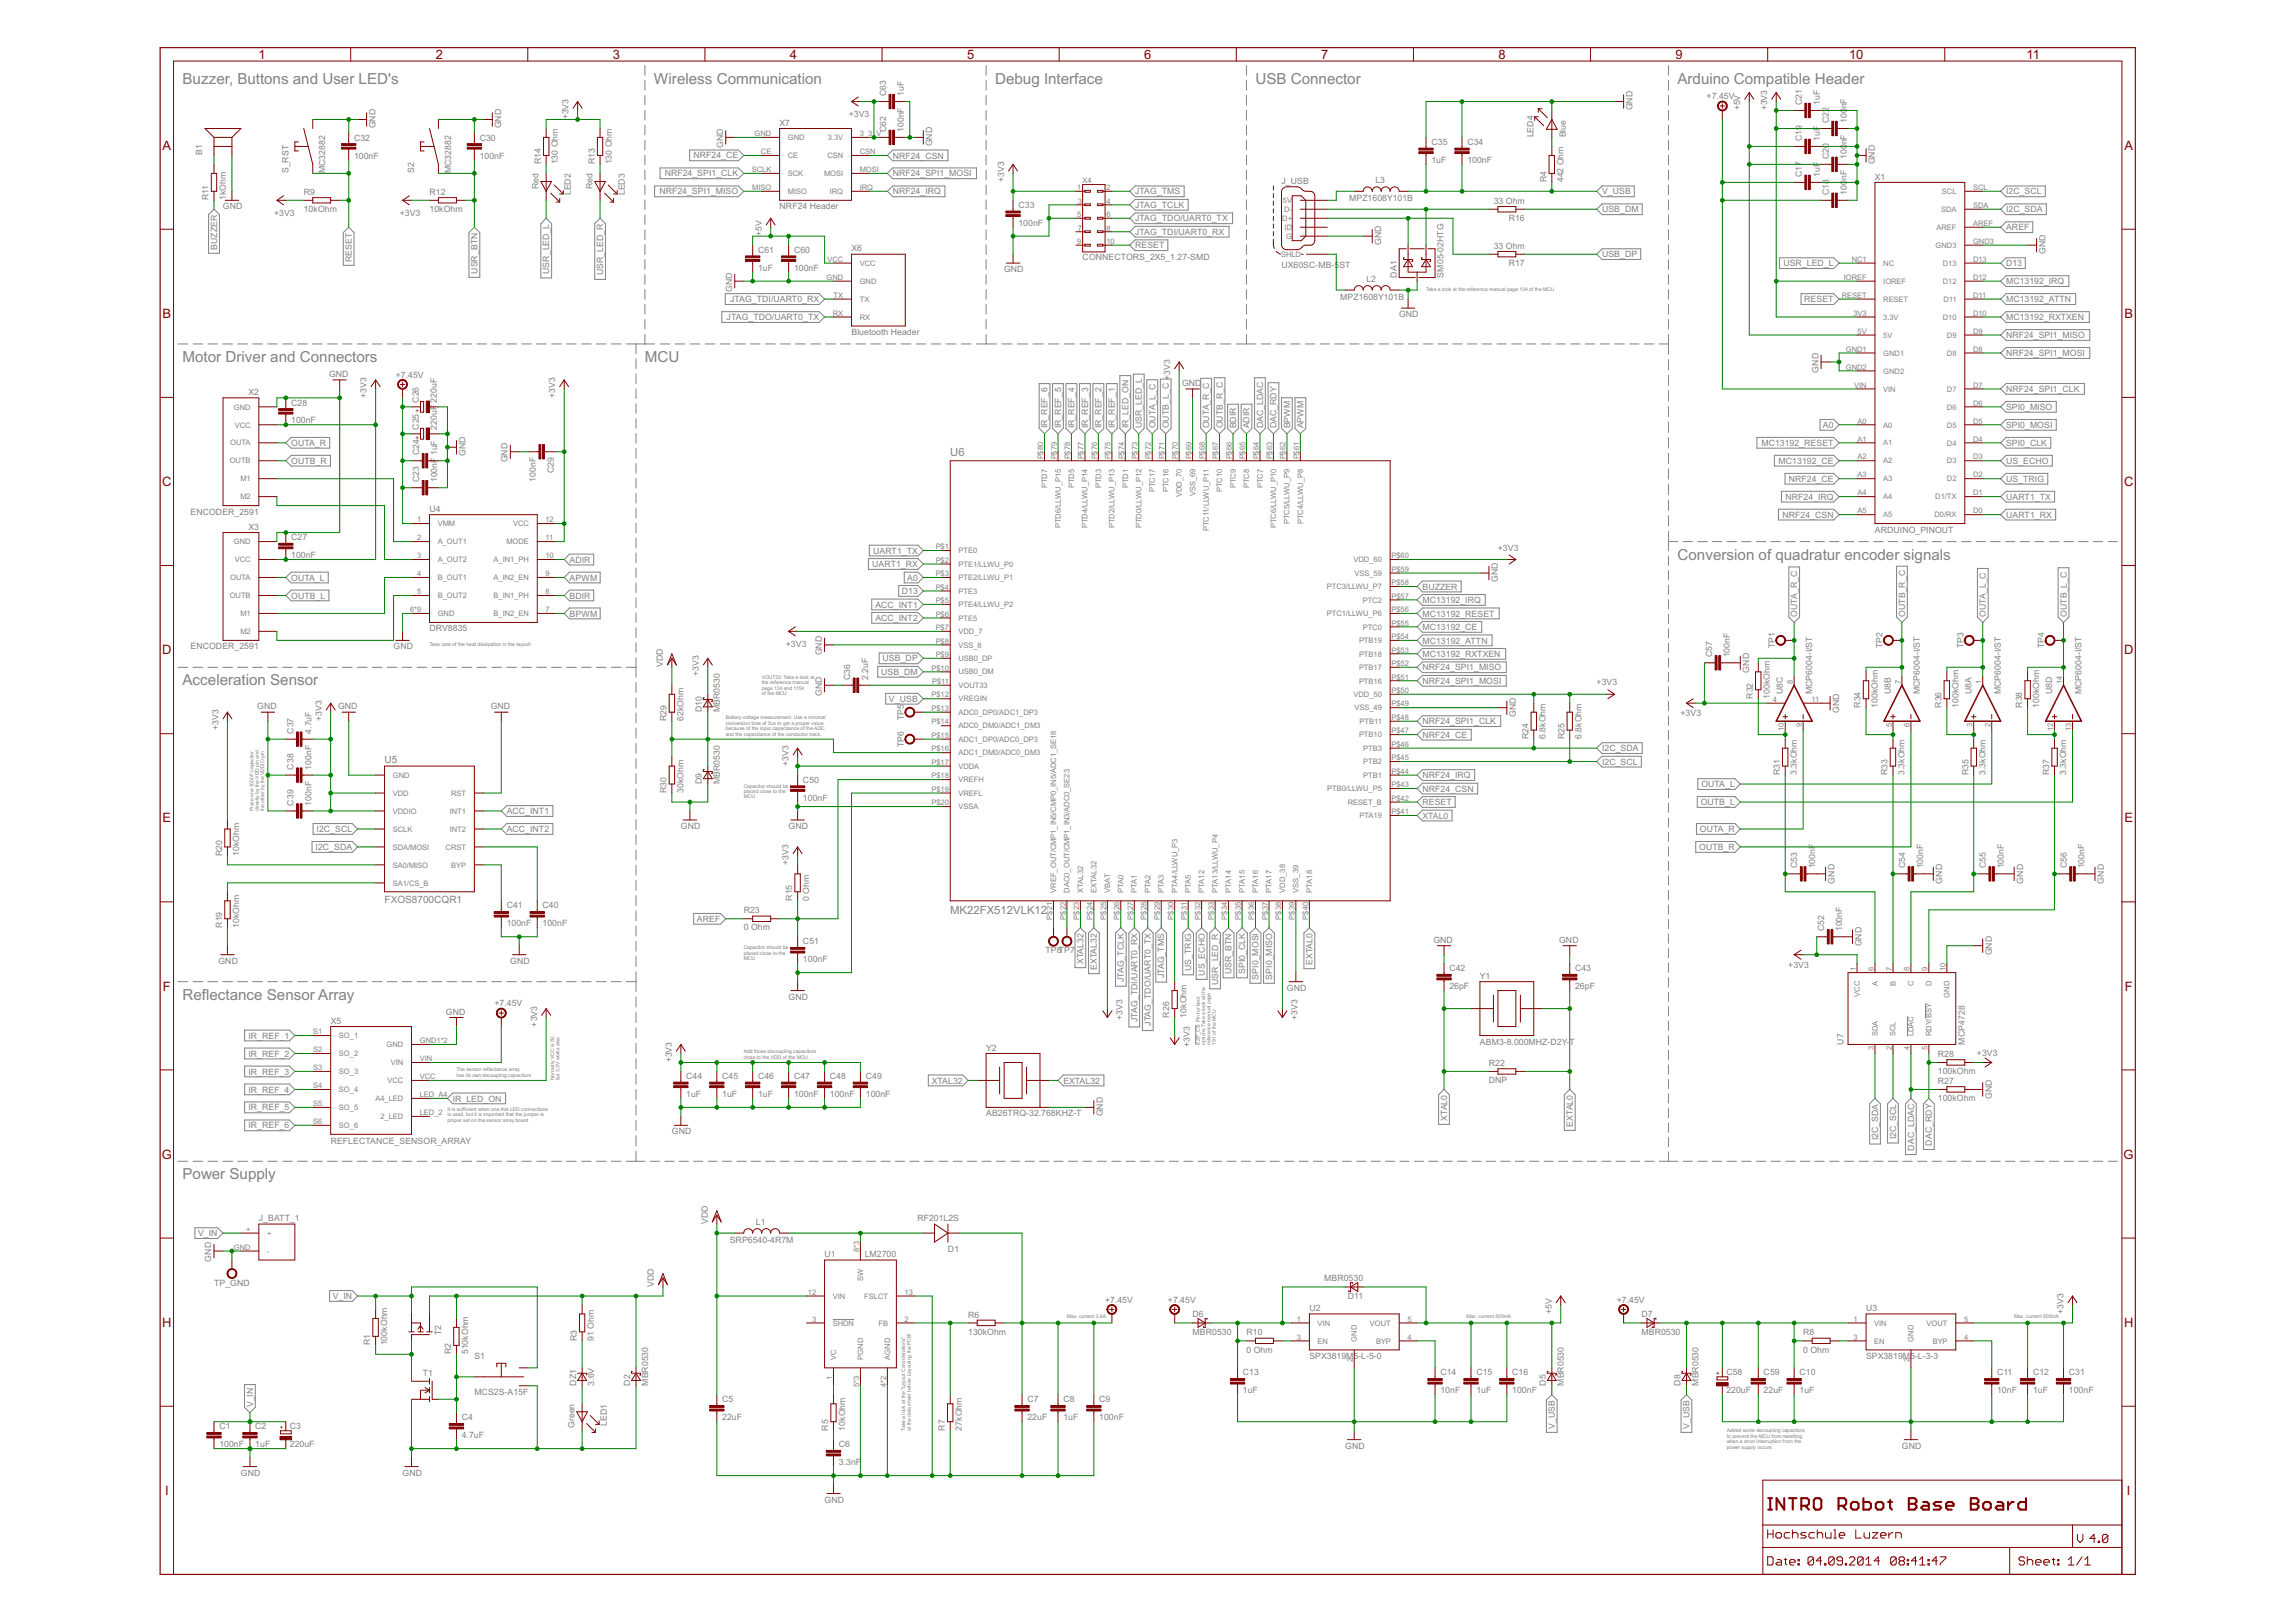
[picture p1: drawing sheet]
<svg xmlns="http://www.w3.org/2000/svg" width="420mm" height="297mm" viewBox="0 0 420 297" stroke-linecap="round" stroke-linejoin="round" font-family="sans-serif">
<defs><g id="words">
<g font-size="3.1" fill="#808080">
<text x="33.4" y="15.3">Buzzer, Buttons and User LED's</text>
<text x="119.7" y="15.3">Wireless Communication</text>
<text x="182.2" y="15.3">Debug Interface</text>
<text x="229.8" y="15.3">USB Connector</text>
<text x="307.1" y="15.3">Arduino Compatible Header</text>
<text x="33.4" y="66.2">Motor Driver and Connectors</text>
<text x="118.1" y="66.2">MCU</text>
<text x="307.1" y="102.4">Conversion of quadratur encoder signals</text>
<text x="33.4" y="125.4">Acceleration Sensor</text>
<text x="33.4" y="182.9">Reflectance Sensor Array</text>
<text x="33.4" y="215.8">Power Supply</text>
</g>
<g font-size="2.6" fill="#800000">
<text x="47.3" y="10.8">1</text>
<text x="79.8" y="10.8">2</text>
<text x="112.2" y="10.8">3</text>
<text x="144.6" y="10.8">4</text>
<text x="177" y="10.8">5</text>
<text x="209.5" y="10.8">6</text>
<text x="241.9" y="10.8">7</text>
<text x="274.3" y="10.8">8</text>
<text x="306.7" y="10.8">9</text>
<text x="338.5" y="10.8">10</text>
<text x="371" y="10.8">11</text>
<text x="29.8" y="27.4">A</text>
<text x="388.9" y="27.4">A</text>
<text x="29.8" y="58.2">B</text>
<text x="388.9" y="58.2">B</text>
<text x="29.7" y="89">C</text>
<text x="388.9" y="89">C</text>
<text x="29.7" y="119.7">D</text>
<text x="388.9" y="119.7">D</text>
<text x="29.8" y="150.5">E</text>
<text x="388.9" y="150.5">E</text>
<text x="29.8" y="181.3">F</text>
<text x="389" y="181.3">F</text>
<text x="29.6" y="212.1">G</text>
<text x="388.8" y="212.1">G</text>
<text x="29.7" y="242.8">H</text>
<text x="388.9" y="242.8">H</text>
<text x="30.2" y="273.6">I</text>
<text x="389.4" y="273.6">I</text>
</g>
<g font-size="2.3" fill="#808080">
<text x="174" y="83.5">U6</text>
<text x="174" y="167.3">MK22FX512VLK12</text>
</g>
<g font-size="2.1" fill="#808080">
<text x="70.4" y="139.6">U5</text>
<text x="70.4" y="165.2">FXOS8700CQR1</text>
</g>
<g font-size="1.8" fill="#808080">
<text x="162.2" y="17.6" transform="rotate(-90 162.2 17.6)">C63</text>
<text x="165.5" y="17.6" transform="rotate(-90 165.5 17.6)">1uF</text>
<text x="68.8" y="23.5" transform="rotate(-90 68.8 23.5)">GND</text>
<text x="91.8" y="23.5" transform="rotate(-90 91.8 23.5)">GND</text>
<text x="104.1" y="21.9" transform="rotate(-90 104.1 21.9)">+3V3</text>
<text x="142.7" y="23">X7</text>
<text x="155.4" y="21.4">+3V3</text>
<text x="298.9" y="20.2" transform="rotate(-90 298.9 20.2)">GND</text>
<text x="312.4" y="18.2">+7.45V</text>
<text x="318.6" y="20.2" transform="rotate(-90 318.6 20.2)">+5V</text>
<text x="323.5" y="20.2" transform="rotate(-90 323.5 20.2)">+3V3</text>
<text x="329.9" y="19.2" transform="rotate(-90 329.9 19.2)">C21</text>
<text x="333.2" y="19.2" transform="rotate(-90 333.2 19.2)">1uF</text>
<text x="334.8" y="22.5" transform="rotate(-90 334.8 22.5)">C22</text>
<text x="338.1" y="22.5" transform="rotate(-90 338.1 22.5)">100</text>
<text x="338.1" y="19.9" transform="rotate(-90 338.1 19.9)">nF</text>
<text x="37" y="28.4" transform="rotate(-90 37 28.4)">B1</text>
<text x="64.8" y="29">100nF</text>
<text x="64.8" y="25.7">C32</text>
<text x="87.8" y="29">100nF</text>
<text x="87.8" y="25.7">C30</text>
<text x="127" y="29">NRF24_CE</text>
<text x="132.4" y="27.1" transform="rotate(-90 132.4 27.1)">GND</text>
<text x="162.2" y="24.2" transform="rotate(-90 162.2 24.2)">C62</text>
<text x="163.4" y="29">NRF24_CSN</text>
<text x="165.5" y="24.2" transform="rotate(-90 165.5 24.2)">100nF</text>
<text x="170.7" y="26.8" transform="rotate(-90 170.7 26.8)">GND</text>
<text x="262.1" y="29.8">1uF</text>
<text x="262.1" y="26.5">C35</text>
<text x="268.6" y="29.8">100nF</text>
<text x="268.6" y="26.5">C34</text>
<text x="280.7" y="25.2" transform="rotate(-90 280.7 25.2)">LED4</text>
<text x="286.6" y="25.2" transform="rotate(-90 286.6 25.2)">Blue</text>
<text x="329.9" y="25.8" transform="rotate(-90 329.9 25.8)">C19</text>
<text x="333.2" y="25.8" transform="rotate(-90 333.2 25.8)">1uF</text>
<text x="334.8" y="29.1" transform="rotate(-90 334.8 29.1)">C20</text>
<text x="338.1" y="29.1" transform="rotate(-90 338.1 29.1)">100</text>
<text x="338.1" y="26.4" transform="rotate(-90 338.1 26.4)">nF</text>
<text x="52.8" y="31.7" transform="rotate(-90 52.8 31.7)">S_RST</text>
<text x="55.6" y="35.7">R9</text>
<text x="59.6" y="31.7" transform="rotate(-90 59.6 31.7)">MC32882</text>
<text x="75.8" y="31.7" transform="rotate(-90 75.8 31.7)">S2</text>
<text x="78.6" y="35.7">R12</text>
<text x="82.6" y="31.7" transform="rotate(-90 82.6 31.7)">MC32882</text>
<text x="98.6" y="34.7" transform="rotate(-90 98.6 34.7)">Red</text>
<text x="99" y="30.1" transform="rotate(-90 99 30.1)">R14</text>
<text x="102.1" y="30.1" transform="rotate(-90 102.1 30.1)">130 Ohm</text>
<text x="104.5" y="35.7" transform="rotate(-90 104.5 35.7)">LED2</text>
<text x="108.5" y="34.7" transform="rotate(-90 108.5 34.7)">Red</text>
<text x="108.9" y="30.1" transform="rotate(-90 108.9 30.1)">R13</text>
<text x="112" y="30.1" transform="rotate(-90 112 30.1)">130 Ohm</text>
<text x="114.4" y="35.7" transform="rotate(-90 114.4 35.7)">LED3</text>
<text x="120.7" y="35.6">NRF24_SPI1_MISO</text>
<text x="121.7" y="32.3">NRF24_SPI1_CLK</text>
<text x="163.4" y="32.3">NRF24_SPI1_MOSI</text>
<text x="163.4" y="35.6">NRF24_IRQ</text>
<text x="183.8" y="33.4" transform="rotate(-90 183.8 33.4)">+3V3</text>
<text x="207.8" y="35.6">JTAG_TMS</text>
<text x="234.6" y="33.7">J_USB</text>
<text x="251.8" y="33.5">L3</text>
<text x="283.1" y="33.4" transform="rotate(-90 283.1 33.4)">R4</text>
<text x="286.2" y="33.4" transform="rotate(-90 286.2 33.4)">442 Ohm</text>
<text x="293.3" y="35.6">V_USB</text>
<text x="329.9" y="32.4" transform="rotate(-90 329.9 32.4)">C17</text>
<text x="333.2" y="32.4" transform="rotate(-90 333.2 32.4)">1uF</text>
<text x="334.8" y="35.7" transform="rotate(-90 334.8 35.7)">C18</text>
<text x="338.1" y="35.7" transform="rotate(-90 338.1 35.7)">100</text>
<text x="338.1" y="33" transform="rotate(-90 338.1 33)">nF</text>
<text x="343.3" y="30.1" transform="rotate(-90 343.3 30.1)">GND</text>
<text x="343.3" y="32.9">X1</text>
<text x="367.3" y="35.6">I2C_SCL</text>
<text x="38.2" y="36.7" transform="rotate(-90 38.2 36.7)">R11</text>
<text x="40.8" y="38.3">GND</text>
<text x="41.3" y="36.7" transform="rotate(-90 41.3 36.7)">1kOhm</text>
<text x="50.2" y="39.4">+3V3</text>
<text x="55.6" y="38.8">10kOhm</text>
<text x="73.2" y="39.4">+3V3</text>
<text x="78.6" y="38.8">10kOhm</text>
<text x="142.7" y="38.3">NRF24 Header</text>
<text x="186.5" y="41.3">100nF</text>
<text x="186.5" y="38.1">C33</text>
<text x="207.8" y="38.1">JTAG_TCLK</text>
<text x="207.8" y="40.5">JTAG_TDO/UART0_TX</text>
<text x="247" y="36.8">MPZ1608Y101B</text>
<text x="273.5" y="37.3">33 Ohm</text>
<text x="276.2" y="40.4">R16</text>
<text x="293.3" y="38.9">USB_DM</text>
<text x="367.3" y="38.9">I2C_SDA</text>
<text x="39.7" y="45.7" transform="rotate(-90 39.7 45.7)">BUZZER</text>
<text x="64.4" y="48" transform="rotate(-90 64.4 48)">RESET</text>
<text x="138.8" y="46.3">C61</text>
<text x="139.4" y="43.2" transform="rotate(-90 139.4 43.2)">+5V</text>
<text x="145.4" y="46.3">C60</text>
<text x="155.9" y="46">X6</text>
<text x="198.2" y="47.6">CONNECTORS_2X5_1.27-SMD</text>
<text x="207.8" y="45.5">RESET</text>
<text x="207.8" y="43">JTAG_TDI/UART0_RX</text>
<text x="252.9" y="44.9" transform="rotate(-90 252.9 44.9)">GND</text>
<text x="273.5" y="45.5">33 Ohm</text>
<text x="293.3" y="47.1">USB_DP</text>
<text x="367.3" y="42.2">AREF</text>
<text x="374.5" y="46.5" transform="rotate(-90 374.5 46.5)">GND</text>
<text x="87.4" y="50.1" transform="rotate(-90 87.4 50.1)">USR_BTN</text>
<text x="100.6" y="50.1" transform="rotate(-90 100.6 50.1)">USR_LED_L</text>
<text x="110.4" y="50.4" transform="rotate(-90 110.4 50.4)">USR_LED_R</text>
<text x="134" y="53.4" transform="rotate(-90 134 53.4)">GND</text>
<text x="138.8" y="49.6">1uF</text>
<text x="145.4" y="49.6">100nF</text>
<text x="183.8" y="49.8">GND</text>
<text x="234.6" y="49">UX60SC-MB-5ST</text>
<text x="250.2" y="51.6">L2</text>
<text x="255.7" y="50.8" transform="rotate(-90 255.7 50.8)">DA1</text>
<text x="264.3" y="50.8" transform="rotate(-90 264.3 50.8)">SM05-02HTG</text>
<text x="276.2" y="48.6">R17</text>
<text x="326.5" y="48.7">USR_LED_L</text>
<text x="367.3" y="52">MC13192_IRQ</text>
<text x="367.3" y="48.7">D13</text>
<text x="133" y="58.6">JTAG_TDO/UART0_TX</text>
<text x="133.7" y="55.3">JTAG_TDI/UART0_RX</text>
<text x="245.4" y="54.9">MPZ1608Y101B</text>
<text x="256.1" y="58">GND</text>
<text x="330.3" y="55.3">RESET</text>
<text x="367.3" y="58.6">MC13192_RXTXEN</text>
<text x="367.3" y="55.3">MC13192_ATTN</text>
<text x="155.9" y="61.3">Bluetooth Header</text>
<text x="367.3" y="65.2">NRF24_SPI1_MOSI</text>
<text x="367.3" y="61.9">NRF24_SPI1_MISO</text>
<text x="60.3" y="69">GND</text>
<text x="72.5" y="69.1">+7.45V</text>
<text x="216.4" y="70.7">GND</text>
<text x="332.9" y="68.2" transform="rotate(-90 332.9 68.2)">GND</text>
<text x="367.3" y="71.7">NRF24_SPI1_CLK</text>
<text x="45.5" y="72.3">X2</text>
<text x="53.3" y="77.5">100nF</text>
<text x="53.3" y="74.2">C28</text>
<text x="67.1" y="72.8" transform="rotate(-90 67.1 72.8)">+3V3</text>
<text x="76.7" y="73.7" transform="rotate(-90 76.7 73.7)">C26</text>
<text x="101.6" y="72.8" transform="rotate(-90 101.6 72.8)">+3V3</text>
<text x="367.3" y="75">SPI0_MISO</text>
<text x="53.3" y="81.6">OUTA_R</text>
<text x="76.7" y="78.7" transform="rotate(-90 76.7 78.7)">C25</text>
<text x="76.7" y="83.3" transform="rotate(-90 76.7 83.3)">C24</text>
<text x="80" y="78.7" transform="rotate(-90 80 78.7)">220uF 220uF</text>
<text x="85.2" y="83.5" transform="rotate(-90 85.2 83.5)">GND</text>
<text x="191.8" y="78.4" transform="rotate(-90 191.8 78.4)">IR_REF_6</text>
<text x="194.3" y="78.4" transform="rotate(-90 194.3 78.4)">IR_REF_5</text>
<text x="196.7" y="78.4" transform="rotate(-90 196.7 78.4)">IR_REF_4</text>
<text x="199.2" y="78.4" transform="rotate(-90 199.2 78.4)">IR_REF_3</text>
<text x="201.7" y="78.4" transform="rotate(-90 201.7 78.4)">IR_REF_2</text>
<text x="204.1" y="78.4" transform="rotate(-90 204.1 78.4)">IR_REF_1</text>
<text x="206.6" y="78.4" transform="rotate(-90 206.6 78.4)">IR_LED_ON</text>
<text x="209.1" y="78.4" transform="rotate(-90 209.1 78.4)">USR_LED_L</text>
<text x="211.5" y="78.4" transform="rotate(-90 211.5 78.4)">OUTA_L_C</text>
<text x="214" y="78.4" transform="rotate(-90 214 78.4)">OUTB_L_C +3V3</text>
<text x="221.4" y="78.4" transform="rotate(-90 221.4 78.4)">OUTA_R_C</text>
<text x="223.8" y="78.4" transform="rotate(-90 223.8 78.4)">OUTB_R_C</text>
<text x="226.3" y="78.4" transform="rotate(-90 226.3 78.4)">BDIR</text>
<text x="228.8" y="78.4" transform="rotate(-90 228.8 78.4)">ADIR</text>
<text x="231.2" y="78.4" transform="rotate(-90 231.2 78.4)">DAC_LDAC</text>
<text x="233.7" y="78.4" transform="rotate(-90 233.7 78.4)">DAC_RDY</text>
<text x="236.2" y="78.4" transform="rotate(-90 236.2 78.4)">BPWM</text>
<text x="238.6" y="78.4" transform="rotate(-90 238.6 78.4)">APWM</text>
<text x="322.5" y="81.6">MC13192_RESET</text>
<text x="333.7" y="78.3">A0</text>
<text x="367.3" y="78.3">SPI0_MOSI</text>
<text x="367.3" y="81.6">SPI0_CLK</text>
<text x="53.3" y="84.9">OUTB_R</text>
<text x="76.7" y="88.3" transform="rotate(-90 76.7 88.3)">C23</text>
<text x="80" y="88.3" transform="rotate(-90 80 88.3)">100nF 1uF</text>
<text x="92.9" y="84.6" transform="rotate(-90 92.9 84.6)">GND</text>
<text x="98.1" y="88.2" transform="rotate(-90 98.1 88.2)">100nF</text>
<text x="101.4" y="86.6" transform="rotate(-90 101.4 86.6)">C29</text>
<text x="325.6" y="84.9">MC13192_CE</text>
<text x="327.5" y="88.2">NRF24_CE</text>
<text x="367.3" y="84.9">US_ECHO</text>
<text x="367.3" y="88.2">US_TRIG</text>
<text x="34.9" y="94.2">ENCODER_2591</text>
<text x="78.6" y="93.7">U4</text>
<text x="326.3" y="94.8">NRF24_CSN</text>
<text x="326.9" y="91.5">NRF24_IRQ</text>
<text x="367.3" y="91.5">UART1_TX</text>
<text x="367.3" y="94.8">UART1_RX</text>
<text x="45.5" y="97">X3</text>
<text x="53.3" y="98.9">C27</text>
<text x="159.9" y="101.3">UART1_TX</text>
<text x="274.2" y="100.8">+3V3</text>
<text x="343.3" y="97.5">ARDUINO_PINOUT</text>
<text x="53.3" y="102.2">100nF</text>
<text x="53.3" y="106.3">OUTA_L</text>
<text x="104.3" y="106.3">APWM</text>
<text x="104.3" y="103">ADIR</text>
<text x="159.7" y="103.8">UART1_RX</text>
<text x="166.1" y="106.3">A0</text>
<text x="260.4" y="107.9">BUZZER</text>
<text x="274.2" y="106.5" transform="rotate(-90 274.2 106.5)">GND</text>
<text x="53.3" y="109.6">OUTB_L</text>
<text x="104.3" y="112.8">BPWM</text>
<text x="104.3" y="109.6">BDIR</text>
<text x="160.3" y="111.2">ACC_INT1</text>
<text x="160.3" y="113.7">ACC_INT2</text>
<text x="165.1" y="108.7">D13</text>
<text x="260.4" y="112.8">MC13192_RESET</text>
<text x="260.4" y="110.4">MC13192_IRQ</text>
<text x="329" y="112.9" transform="rotate(-90 329 112.9)">OUTA_R_C</text>
<text x="348.8" y="112.9" transform="rotate(-90 348.8 112.9)">OUTB_R_C</text>
<text x="363.6" y="112.9" transform="rotate(-90 363.6 112.9)">OUTA_L_C</text>
<text x="378.4" y="112.9" transform="rotate(-90 378.4 112.9)">OUTB_L_C</text>
<text x="34.9" y="118.8">ENCODER_2591</text>
<text x="72.1" y="118.8">GND</text>
<text x="78.6" y="115.6">DRV8835</text>
<text x="143.9" y="118.3">+3V3</text>
<text x="150.5" y="120" transform="rotate(-90 150.5 120)">GND</text>
<text x="260.4" y="115.3">MC13192_CE</text>
<text x="260.4" y="117.8">MC13192_ATTN</text>
<text x="324.9" y="118.7" transform="rotate(-90 324.9 118.7)">TP1</text>
<text x="344.7" y="118.7" transform="rotate(-90 344.7 118.7)">TP2</text>
<text x="359.5" y="118.7" transform="rotate(-90 359.5 118.7)">TP3</text>
<text x="374.2" y="118.7" transform="rotate(-90 374.2 118.7)">TP4</text>
<text x="121.4" y="122.1" transform="rotate(-90 121.4 122.1)">VDD</text>
<text x="127.9" y="123.8" transform="rotate(-90 127.9 123.8)">+3V3</text>
<text x="155.6" y="124.4" transform="rotate(-90 155.6 124.4)">C36</text>
<text x="158.9" y="124.4" transform="rotate(-90 158.9 124.4)">2.2uF</text>
<text x="161.3" y="123.5">USB_DM</text>
<text x="161.6" y="121.1">USB_DP</text>
<text x="260.4" y="125.2">NRF24_SPI1_MOSI</text>
<text x="260.4" y="122.7">NRF24_SPI1_MISO</text>
<text x="260.4" y="120.2">MC13192_RXTXEN</text>
<text x="292.3" y="125.4">+3V3</text>
<text x="313.4" y="120.3" transform="rotate(-90 313.4 120.3)">C57</text>
<text x="316.7" y="120.3" transform="rotate(-90 316.7 120.3)">100nF</text>
<text x="320.3" y="123.1" transform="rotate(-90 320.3 123.1)">GND</text>
<text x="47.1" y="129.8">GND</text>
<text x="58.9" y="132" transform="rotate(-90 58.9 132)">+3V3</text>
<text x="61.9" y="129.8">GND</text>
<text x="89.8" y="129.8">GND</text>
<text x="122" y="132" transform="rotate(-90 122 132)">R29</text>
<text x="125.1" y="132" transform="rotate(-90 125.1 132)">62kOhm</text>
<text x="128.5" y="130.3" transform="rotate(-90 128.5 130.3)">D10</text>
<text x="131.8" y="130.3" transform="rotate(-90 131.8 130.3)">MBR0530</text>
<text x="150.5" y="127.3" transform="rotate(-90 150.5 127.3)">GND</text>
<text x="162.8" y="128.4">V_USB</text>
<text x="165.5" y="131.8" transform="rotate(-90 165.5 131.8)">TP5</text>
<text x="277.5" y="131.2" transform="rotate(-90 277.5 131.2)">GND</text>
<text x="307.7" y="131.1">+3V3</text>
<text x="320.9" y="127.9" transform="rotate(-90 320.9 127.9)">R32</text>
<text x="324" y="127.9" transform="rotate(-90 324 127.9)">100kOhm</text>
<text x="326.4" y="127.1" transform="rotate(-90 326.4 127.1)">U8C</text>
<text x="331.8" y="127.1" transform="rotate(-90 331.8 127.1)">MCP6004-I/ST</text>
<text x="336.7" y="130.5" transform="rotate(-90 336.7 130.5)">GND</text>
<text x="340.6" y="129.5" transform="rotate(-90 340.6 129.5)">R34</text>
<text x="343.8" y="129.5" transform="rotate(-90 343.8 129.5)">100kOhm</text>
<text x="346.1" y="127.1" transform="rotate(-90 346.1 127.1)">U8B</text>
<text x="351.5" y="127.1" transform="rotate(-90 351.5 127.1)">MCP6004-I/ST</text>
<text x="355.4" y="129.5" transform="rotate(-90 355.4 129.5)">R36</text>
<text x="358.6" y="129.5" transform="rotate(-90 358.6 129.5)">100kOhm</text>
<text x="360.9" y="127.1" transform="rotate(-90 360.9 127.1)">U8A</text>
<text x="366.3" y="127.1" transform="rotate(-90 366.3 127.1)">MCP6004-I/ST</text>
<text x="370.2" y="129.5" transform="rotate(-90 370.2 129.5)">R38</text>
<text x="373.3" y="129.5" transform="rotate(-90 373.3 129.5)">100kOhm</text>
<text x="375.7" y="127.1" transform="rotate(-90 375.7 127.1)">U8D</text>
<text x="381.1" y="127.1" transform="rotate(-90 381.1 127.1)">MCP6004-I/ST</text>
<text x="40" y="133.6" transform="rotate(-90 40 133.6)">+3V3</text>
<text x="53.7" y="134.3" transform="rotate(-90 53.7 134.3)">C37</text>
<text x="57" y="134.3" transform="rotate(-90 57 134.3)">4.7uF</text>
<text x="165.5" y="136.8" transform="rotate(-90 165.5 136.8)">TP6</text>
<text x="260.4" y="132.6">NRF24_SPI1_CLK</text>
<text x="260.4" y="135">NRF24_CE</text>
<text x="279.8" y="135.3" transform="rotate(-90 279.8 135.3)">R24</text>
<text x="282.9" y="135.3" transform="rotate(-90 282.9 135.3)">6.8kOhm</text>
<text x="286.4" y="135.3" transform="rotate(-90 286.4 135.3)">R25</text>
<text x="289.5" y="135.3" transform="rotate(-90 289.5 135.3)">6.8kOhm</text>
<text x="293.3" y="137.5">I2C_SDA</text>
<text x="53.7" y="140.9" transform="rotate(-90 53.7 140.9)">C38</text>
<text x="57" y="140.9" transform="rotate(-90 57 140.9)">100nF</text>
<text x="128.5" y="143.5" transform="rotate(-90 128.5 143.5)">D9</text>
<text x="131.8" y="143.5" transform="rotate(-90 131.8 143.5)">MBR0530</text>
<text x="144.4" y="140.2" transform="rotate(-90 144.4 140.2)">+3V3</text>
<text x="147" y="143.3">C50</text>
<text x="260.4" y="142.4">NRF24_IRQ</text>
<text x="293.3" y="140">I2C_SCL</text>
<text x="325.8" y="141.9" transform="rotate(-90 325.8 141.9)">R31</text>
<text x="329" y="141.9" transform="rotate(-90 329 141.9)">3.3kOhm</text>
<text x="345.6" y="141.9" transform="rotate(-90 345.6 141.9)">R33</text>
<text x="348.7" y="141.9" transform="rotate(-90 348.7 141.9)">3.3kOhm</text>
<text x="360.4" y="141.9" transform="rotate(-90 360.4 141.9)">R35</text>
<text x="363.5" y="141.9" transform="rotate(-90 363.5 141.9)">3.3kOhm</text>
<text x="375.2" y="141.9" transform="rotate(-90 375.2 141.9)">R37</text>
<text x="378.3" y="141.9" transform="rotate(-90 378.3 141.9)">3.3kOhm</text>
<text x="53.7" y="147.4" transform="rotate(-90 53.7 147.4)">C39</text>
<text x="57" y="147.4" transform="rotate(-90 57 147.4)">100nF</text>
<text x="92.8" y="149">ACC_INT1</text>
<text x="122" y="145.1" transform="rotate(-90 122 145.1)">R30</text>
<text x="125.1" y="145.1" transform="rotate(-90 125.1 145.1)">30kOhm</text>
<text x="147" y="146.5">100nF</text>
<text x="260.4" y="149.8">XTAL0</text>
<text x="260.4" y="147.4">RESET</text>
<text x="260.4" y="144.9">NRF24_CSN</text>
<text x="311.4" y="147.4">OUTB_L</text>
<text x="311.5" y="144.1">OUTA_L</text>
<text x="57.8" y="155.6">I2C_SDA</text>
<text x="58" y="152.3">I2C_SCL</text>
<text x="92.8" y="152.3">ACC_INT2</text>
<text x="124.7" y="151.7">GND</text>
<text x="144.4" y="151.7">GND</text>
<text x="311.1" y="155.6">OUTB_R</text>
<text x="311.2" y="152.3">OUTA_R</text>
<text x="40.7" y="156.6" transform="rotate(-90 40.7 156.6)">R20</text>
<text x="43.8" y="156.6" transform="rotate(-90 43.8 156.6)">10kOhm</text>
<text x="144.4" y="158.3" transform="rotate(-90 144.4 158.3)">+3V3</text>
<text x="329" y="158.9" transform="rotate(-90 329 158.9)">C53</text>
<text x="332.3" y="158.9" transform="rotate(-90 332.3 158.9)">100nF</text>
<text x="335.9" y="161.7" transform="rotate(-90 335.9 161.7)">GND</text>
<text x="348.8" y="158.9" transform="rotate(-90 348.8 158.9)">C54</text>
<text x="352.1" y="158.9" transform="rotate(-90 352.1 158.9)">100nF</text>
<text x="355.6" y="161.7" transform="rotate(-90 355.6 161.7)">GND</text>
<text x="363.6" y="158.9" transform="rotate(-90 363.6 158.9)">C55</text>
<text x="366.9" y="158.9" transform="rotate(-90 366.9 158.9)">100nF</text>
<text x="370.4" y="161.7" transform="rotate(-90 370.4 161.7)">GND</text>
<text x="378.4" y="158.9" transform="rotate(-90 378.4 158.9)">C56</text>
<text x="381.6" y="158.9" transform="rotate(-90 381.6 158.9)">100nF</text>
<text x="385.2" y="161.7" transform="rotate(-90 385.2 161.7)">GND</text>
<text x="92.8" y="166.3">C41</text>
<text x="99.3" y="166.3">C40</text>
<text x="136.2" y="167.2">R23</text>
<text x="145" y="164.9" transform="rotate(-90 145 164.9)">R15</text>
<text x="148.2" y="164.9" transform="rotate(-90 148.2 164.9)">0 Ohm</text>
<text x="40.7" y="169.8" transform="rotate(-90 40.7 169.8)">R19</text>
<text x="43.8" y="169.8" transform="rotate(-90 43.8 169.8)">10kOhm</text>
<text x="92.8" y="169.5">100nF</text>
<text x="99.3" y="169.5">100nF</text>
<text x="127.6" y="168.7">AREF</text>
<text x="136.2" y="170.3">0 Ohm</text>
<text x="147" y="172.8">C51</text>
<text x="262.4" y="172.6">GND</text>
<text x="285.4" y="172.6">GND</text>
<text x="334" y="170.5" transform="rotate(-90 334 170.5)">C52</text>
<text x="337.3" y="170.5" transform="rotate(-90 337.3 170.5)">100nF</text>
<text x="340.8" y="173.2" transform="rotate(-90 340.8 173.2)">GND</text>
<text x="40" y="176.4">GND</text>
<text x="93.4" y="176.4">GND</text>
<text x="147" y="176.1">100nF</text>
<text x="191.4" y="174.5">TP8TP7</text>
<text x="198.4" y="176.4" transform="rotate(-90 198.4 176.4)">XTAL32</text>
<text x="200.8" y="177.5" transform="rotate(-90 200.8 177.5)">EXTAL32</text>
<text x="205.8" y="179.8" transform="rotate(-90 205.8 179.8)">JTAG_TCLK</text>
<text x="213.2" y="179.1" transform="rotate(-90 213.2 179.1)">JTAG_TMS</text>
<text x="218.1" y="177.8" transform="rotate(-90 218.1 177.8)">US_TRIG</text>
<text x="220.6" y="178.6" transform="rotate(-90 220.6 178.6)">US_ECHO</text>
<text x="225.5" y="178.3" transform="rotate(-90 225.5 178.3)">USR_BTN</text>
<text x="228" y="178.3" transform="rotate(-90 228 178.3)">SPI0_CLK</text>
<text x="230.4" y="179.3" transform="rotate(-90 230.4 179.3)">SPI0_MOSI</text>
<text x="232.9" y="179.3" transform="rotate(-90 232.9 179.3)">SPI0_MISO</text>
<text x="240.3" y="176.6" transform="rotate(-90 240.3 176.6)">EXTAL0</text>
<text x="265.4" y="177.8">C42</text>
<text x="270.9" y="179.2">Y1</text>
<text x="288.4" y="177.8">C43</text>
<text x="327.4" y="177.1">+3V3</text>
<text x="364.6" y="174.9" transform="rotate(-90 364.6 174.9)">GND</text>
<text x="81.6" y="185.7">GND</text>
<text x="90.5" y="184.2">+7.45V</text>
<text x="144.4" y="182.9">GND</text>
<text x="223" y="180.3" transform="rotate(-90 223 180.3)">USR_LED_R</text>
<text x="235.6" y="181.3">GND</text>
<text x="265.4" y="181.1">26pF</text>
<text x="288.4" y="181.1">26pF</text>
<text x="45.5" y="190.1">IR_REF_1</text>
<text x="60.5" y="187.4">X5</text>
<text x="98.4" y="187.9" transform="rotate(-90 98.4 187.9)">+3V3</text>
<text x="205.5" y="186.7" transform="rotate(-90 205.5 186.7)">+3V3</text>
<text x="208.2" y="187.1" transform="rotate(-90 208.2 187.1)">JTAG_TDI/UART0_RX</text>
<text x="210.7" y="187.7" transform="rotate(-90 210.7 187.7)">JTAG_TDO/UART0_TX</text>
<text x="214.1" y="186.2" transform="rotate(-90 214.1 186.2)">R26</text>
<text x="217.2" y="186.2" transform="rotate(-90 217.2 186.2)">10kOhm</text>
<text x="217.8" y="191.7" transform="rotate(-90 217.8 191.7)">+3V3</text>
<text x="237.6" y="186.7" transform="rotate(-90 237.6 186.7)">+3V3</text>
<text x="270.9" y="191.2">ABM3-8.000MHZ-D2Y-T</text>
<text x="337.5" y="191.2" transform="rotate(-90 337.5 191.2)">U7</text>
<text x="359.7" y="191.2" transform="rotate(-90 359.7 191.2)">MCP4728</text>
<text x="45.5" y="193.4">IR_REF_2</text>
<text x="45.5" y="196.7">IR_REF_3</text>
<text x="123" y="194.5" transform="rotate(-90 123 194.5)">+3V3</text>
<text x="125.6" y="197.5">C44</text>
<text x="132.2" y="197.5">C45</text>
<text x="138.8" y="197.5">C46</text>
<text x="145.4" y="197.5">C47</text>
<text x="151.9" y="197.5">C48</text>
<text x="158.5" y="197.5">C49</text>
<text x="180.5" y="192.3">Y2</text>
<text x="272.6" y="195.1">R22</text>
<text x="354.8" y="196.6">100kOhm</text>
<text x="354.8" y="193.5">R28</text>
<text x="361.9" y="193.2">+3V3</text>
<text x="45.5" y="200">IR_REF_4</text>
<text x="45.5" y="203.2">IR_REF_5</text>
<text x="82.9" y="201.6">IR_LED_ON</text>
<text x="125.6" y="200.8">1uF</text>
<text x="132.2" y="200.8">1uF</text>
<text x="138.8" y="200.8">1uF</text>
<text x="145.4" y="200.8">100nF</text>
<text x="151.9" y="200.8">100nF</text>
<text x="158.5" y="200.8">100nF</text>
<text x="170.6" y="198.3">XTAL32</text>
<text x="194.7" y="198.3">EXTAL32</text>
<text x="272.6" y="198.2">DNP</text>
<text x="354.8" y="201.5">100kOhm</text>
<text x="354.8" y="198.4">R27</text>
<text x="364.6" y="201.2" transform="rotate(-90 364.6 201.2)">GND</text>
<text x="45.5" y="206.5">IR_REF_6</text>
<text x="60.5" y="209.4">REFLECTANCE_SENSOR_ARRAY</text>
<text x="123" y="207.6">GND</text>
<text x="180.5" y="204.3">AB26TRQ-32.768KHZ-T</text>
<text x="201.9" y="204.3" transform="rotate(-90 201.9 204.3)">GND</text>
<text x="264.9" y="205.1" transform="rotate(-90 264.9 205.1)">XTAL0</text>
<text x="287.9" y="206.2" transform="rotate(-90 287.9 206.2)">EXTAL0</text>
<text x="343.8" y="208.7" transform="rotate(-90 343.8 208.7)">I2C_SDA</text>
<text x="347.1" y="208.5" transform="rotate(-90 347.1 208.5)">I2C_SCL</text>
<text x="353.7" y="209.7" transform="rotate(-90 353.7 209.7)">DAC_RDY</text>
<text x="350.4" y="210.6" transform="rotate(-90 350.4 210.6)">DAC_LDAC</text>
<text x="36.3" y="226.2">V_IN</text>
<text x="47.4" y="223.5">J_BATT_1</text>
<text x="129.6" y="224" transform="rotate(-90 129.6 224)">VDD</text>
<text x="133.6" y="227.5">SRP6540-4R7M</text>
<text x="138.4" y="224.2">L1</text>
<text x="167.9" y="223.5">RF201L2S</text>
<text x="38.7" y="230.9" transform="rotate(-90 38.7 230.9)">GND</text>
<text x="151" y="230.1">U1</text>
<text x="158.3" y="230.1">LM2700</text>
<text x="173.6" y="229.2">D1</text>
<text x="39.2" y="235.3">TP_GND</text>
<text x="60.9" y="237.8">V_IN</text>
<text x="119.7" y="235.5" transform="rotate(-90 119.7 235.5)">VDD</text>
<text x="202.3" y="238.4">+7.45V</text>
<text x="213.8" y="238.4">+7.45V</text>
<text x="239.7" y="240">U2</text>
<text x="242.4" y="234.5">MBR0530</text>
<text x="246.8" y="237.8">D11</text>
<text x="296" y="238.4">+7.45V</text>
<text x="341.6" y="240">U3</text>
<text x="80.8" y="244.4" transform="rotate(-90 80.8 244.4)">T2</text>
<text x="105.6" y="245.4" transform="rotate(-90 105.6 245.4)">R3</text>
<text x="108.7" y="245.4" transform="rotate(-90 108.7 245.4)">91 Ohm</text>
<text x="177.3" y="244.3">130kOhm</text>
<text x="177.3" y="241.1">R6</text>
<text x="218.3" y="244.3">MBR0530</text>
<text x="218.3" y="241.1">D6</text>
<text x="228.2" y="244.4">R10</text>
<text x="284.1" y="240.5" transform="rotate(-90 284.1 240.5)">+5V</text>
<text x="300.5" y="244.3">MBR0530</text>
<text x="300.5" y="241.1">D7</text>
<text x="330.1" y="244.4">R8</text>
<text x="377.8" y="240.5" transform="rotate(-90 377.8 240.5)">+3V3</text>
<text x="67.8" y="246.2" transform="rotate(-90 67.8 246.2)">R1</text>
<text x="70.9" y="246.2" transform="rotate(-90 70.9 246.2)">100kOhm</text>
<text x="77.4" y="251.8">T1</text>
<text x="82.6" y="247.9" transform="rotate(-90 82.6 247.9)">R2</text>
<text x="85.7" y="247.9" transform="rotate(-90 85.7 247.9)">510kOhm</text>
<text x="86.8" y="248.7">S1</text>
<text x="227.5" y="251.7">C13</text>
<text x="228.2" y="247.5">0 Ohm</text>
<text x="239.7" y="248.7">SPX3819M5-L-5-0</text>
<text x="263.7" y="251.7">C14</text>
<text x="270.3" y="251.7">C15</text>
<text x="276.9" y="251.7">C16</text>
<text x="316.1" y="251.7">C58</text>
<text x="322.9" y="251.7">C59</text>
<text x="329.5" y="251.7">C10</text>
<text x="330.1" y="247.5">0 Ohm</text>
<text x="341.6" y="248.7">SPX3819M5-L-3-3</text>
<text x="365.6" y="251.7">C11</text>
<text x="372.2" y="251.7">C12</text>
<text x="378.8" y="251.7">C31</text>
<text x="46.3" y="257.6" transform="rotate(-90 46.3 257.6)">V_IN</text>
<text x="86.8" y="255.3">MCS2S-A15F</text>
<text x="105.5" y="253.6" transform="rotate(-90 105.5 253.6)">DZ1</text>
<text x="108.8" y="253.6" transform="rotate(-90 108.8 253.6)">3.6V</text>
<text x="115.4" y="253.6" transform="rotate(-90 115.4 253.6)">D2</text>
<text x="118.7" y="253.6" transform="rotate(-90 118.7 253.6)">MBR0530</text>
<text x="132.2" y="256.7">C5</text>
<text x="188.1" y="256.7">C7</text>
<text x="194.7" y="256.7">C8</text>
<text x="201.2" y="256.7">C9</text>
<text x="227.5" y="255">1uF</text>
<text x="263.7" y="255">10nF</text>
<text x="270.3" y="255">1uF</text>
<text x="276.9" y="255">100nF</text>
<text x="283" y="253.6" transform="rotate(-90 283 253.6)">D5</text>
<text x="286.3" y="253.6" transform="rotate(-90 286.3 253.6)">MBR0530</text>
<text x="307.7" y="253.6" transform="rotate(-90 307.7 253.6)">D8</text>
<text x="311" y="253.6" transform="rotate(-90 311 253.6)">MBR0530</text>
<text x="316.1" y="255">220uF</text>
<text x="322.9" y="255">22uF</text>
<text x="329.5" y="255">1uF</text>
<text x="365.6" y="255">10nF</text>
<text x="372.2" y="255">1uF</text>
<text x="378.8" y="255">100nF</text>
<text x="40.2" y="261.6">C1</text>
<text x="46.7" y="261.6">C2</text>
<text x="53.1" y="261.5">C3</text>
<text x="84.5" y="263.2">4.7uF</text>
<text x="84.5" y="260">C4</text>
<text x="105.2" y="261.4" transform="rotate(-90 105.2 261.4)">Green</text>
<text x="111.1" y="260.9" transform="rotate(-90 111.1 260.9)">LED1</text>
<text x="132.2" y="260">22uF</text>
<text x="151.6" y="261.8" transform="rotate(-90 151.6 261.8)">R5</text>
<text x="154.7" y="261.8" transform="rotate(-90 154.7 261.8)">10kOhm</text>
<text x="173" y="261.8" transform="rotate(-90 173 261.8)">R7</text>
<text x="176.1" y="261.8" transform="rotate(-90 176.1 261.8)">27kOhm</text>
<text x="188.1" y="260">22uF</text>
<text x="194.7" y="260">1uF</text>
<text x="201.2" y="260">100nF</text>
<text x="284.7" y="261.5" transform="rotate(-90 284.7 261.5)">V_USB</text>
<text x="309.3" y="261.5" transform="rotate(-90 309.3 261.5)">V_USB</text>
<text x="40.2" y="264.9">100nF</text>
<text x="46.7" y="264.9">1uF</text>
<text x="53.1" y="264.8">220uF</text>
<text x="153.6" y="268.2">3.3nF</text>
<text x="153.6" y="264.9">C6</text>
<text x="246.3" y="265.1">GND</text>
<text x="348.2" y="265.1">GND</text>
<text x="44.1" y="270.1">GND</text>
<text x="73.7" y="270.1">GND</text>
<text x="151" y="275">GND</text>
</g>
<g font-size="1.5" fill="#808080">
<text x="138.2" y="24.9">GND</text>
<text x="139.3" y="28.2">CE</text>
<text x="144.2" y="25.6">GND</text>
<text x="144.2" y="28.9">CE</text>
<text x="151.5" y="28.9">CSN</text>
<text x="151.6" y="25.7">3.3V</text>
<text x="157.4" y="24.9">3_3_V</text>
<text x="157.4" y="28.2">CSN</text>
<text x="137.6" y="31.5">SCLK</text>
<text x="137.7" y="34.8">MISO</text>
<text x="144.2" y="32.2">SCK</text>
<text x="144.2" y="35.5">MISO</text>
<text x="150.9" y="32.2">MOSI</text>
<text x="151.9" y="35.5">IRQ</text>
<text x="157.4" y="31.5">MOSI</text>
<text x="157.4" y="34.8">IRQ</text>
<text x="197.2" y="34.8">1</text>
<text x="198.2" y="33.5">X4</text>
<text x="202.6" y="34.8">2</text>
<text x="355.5" y="35.5">SCL</text>
<text x="361.2" y="34.8">SCL</text>
<text x="197.2" y="39.8">5</text>
<text x="197.3" y="37.3">3</text>
<text x="202.6" y="39.8">6</text>
<text x="202.6" y="37.3">4</text>
<text x="234.8" y="40.4">D+</text>
<text x="234.9" y="37.2">5V</text>
<text x="235.1" y="38.8">D-</text>
<text x="355.4" y="38.8">SDA</text>
<text x="361.2" y="38.1">SDA</text>
<text x="361.2" y="41.4">AREF</text>
<text x="151.5" y="47.9">VCC</text>
<text x="197.2" y="44.7">9</text>
<text x="197.3" y="42.2">7</text>
<text x="202.6" y="42.2">8</text>
<text x="202.6" y="44.7">10</text>
<text x="234.5" y="47">SHLD</text>
<text x="235.2" y="42.1">ID</text>
<text x="235.5" y="43.7">G</text>
<text x="339" y="47.9">NC1</text>
<text x="354.4" y="45.4">GND3</text>
<text x="354.5" y="42.1">AREF</text>
<text x="361.2" y="47.9">D13</text>
<text x="361.2" y="44.6">GND3</text>
<text x="151.3" y="51.2">GND</text>
<text x="157.4" y="51.9">GND</text>
<text x="157.4" y="48.7">VCC</text>
<text x="337.5" y="51.2">IOREF</text>
<text x="344.8" y="48.7">NC</text>
<text x="344.8" y="51.9">IOREF</text>
<text x="355.7" y="52">D12</text>
<text x="355.7" y="48.7">D13</text>
<text x="361.2" y="51.2">D12</text>
<text x="152.5" y="57.8">RX</text>
<text x="152.6" y="54.5">TX</text>
<text x="157.4" y="55.2">TX</text>
<text x="157.4" y="58.5">RX</text>
<text x="337.2" y="54.5">RESET</text>
<text x="339.3" y="57.8">3V3</text>
<text x="344.8" y="55.2">RESET</text>
<text x="344.8" y="58.5">3.3V</text>
<text x="355.7" y="58.5">D10</text>
<text x="355.8" y="55.2">D11</text>
<text x="361.2" y="57.8">D10</text>
<text x="361.2" y="54.5">D11</text>
<text x="337.9" y="64.4">GND1</text>
<text x="340.1" y="61.1">5V</text>
<text x="344.8" y="61.8">5V</text>
<text x="344.8" y="65.1">GND1</text>
<text x="356.4" y="65.1">D8</text>
<text x="356.4" y="61.8">D9</text>
<text x="361.2" y="64.4">D8</text>
<text x="361.2" y="61.1">D9</text>
<text x="337.9" y="67.7">GND2</text>
<text x="339.5" y="70.9">VIN</text>
<text x="344.8" y="68.4">GND2</text>
<text x="344.8" y="71.7">VIN</text>
<text x="356.4" y="71.7">D7</text>
<text x="361.2" y="70.9">D7</text>
<text x="42.8" y="75">GND</text>
<text x="340.1" y="77.5">A0</text>
<text x="356.4" y="75">D6</text>
<text x="361.2" y="77.5">D5</text>
<text x="361.2" y="74.2">D6</text>
<text x="42.2" y="81.5">OUTA</text>
<text x="43" y="78.2">VCC</text>
<text x="340.1" y="80.8">A1</text>
<text x="344.8" y="78.2">A0</text>
<text x="344.8" y="81.5">A1</text>
<text x="356.4" y="81.5">D4</text>
<text x="356.4" y="78.3">D5</text>
<text x="361.2" y="80.8">D4</text>
<text x="42.1" y="84.8">OUTB</text>
<text x="44" y="88.1">M1</text>
<text x="191" y="84.1" transform="rotate(-90 191 84.1)">P$80</text>
<text x="191.7" y="89.4" transform="rotate(-90 191.7 89.4)">PTD7</text>
<text x="193.5" y="84.1" transform="rotate(-90 193.5 84.1)">P$79</text>
<text x="195.9" y="84.1" transform="rotate(-90 195.9 84.1)">P$78</text>
<text x="196.7" y="89.4" transform="rotate(-90 196.7 89.4)">PTD5</text>
<text x="198.4" y="84.1" transform="rotate(-90 198.4 84.1)">P$77</text>
<text x="200.9" y="84.1" transform="rotate(-90 200.9 84.1)">P$76</text>
<text x="201.6" y="89.4" transform="rotate(-90 201.6 89.4)">PTD3</text>
<text x="203.3" y="84.1" transform="rotate(-90 203.3 84.1)">P$75</text>
<text x="205.8" y="84.1" transform="rotate(-90 205.8 84.1)">P$74</text>
<text x="206.5" y="89.4" transform="rotate(-90 206.5 89.4)">PTD1</text>
<text x="208.3" y="84.1" transform="rotate(-90 208.3 84.1)">P$73</text>
<text x="210.7" y="84.1" transform="rotate(-90 210.7 84.1)">P$72</text>
<text x="213.2" y="84.1" transform="rotate(-90 213.2 84.1)">P$71</text>
<text x="215.6" y="84.1" transform="rotate(-90 215.6 84.1)">P$70</text>
<text x="218.1" y="84.1" transform="rotate(-90 218.1 84.1)">P$69</text>
<text x="220.6" y="84.1" transform="rotate(-90 220.6 84.1)">P$68</text>
<text x="223" y="84.1" transform="rotate(-90 223 84.1)">P$67</text>
<text x="225.5" y="84.1" transform="rotate(-90 225.5 84.1)">P$66</text>
<text x="226.2" y="89.4" transform="rotate(-90 226.2 89.4)">PTC9</text>
<text x="228" y="84.1" transform="rotate(-90 228 84.1)">P$65</text>
<text x="228.7" y="89.4" transform="rotate(-90 228.7 89.4)">PTC8</text>
<text x="230.4" y="84.1" transform="rotate(-90 230.4 84.1)">P$64</text>
<text x="231.2" y="89.4" transform="rotate(-90 231.2 89.4)">PTC7</text>
<text x="232.9" y="84.1" transform="rotate(-90 232.9 84.1)">P$63</text>
<text x="235.4" y="84.1" transform="rotate(-90 235.4 84.1)">P$62</text>
<text x="237.8" y="84.1" transform="rotate(-90 237.8 84.1)">P$61</text>
<text x="340.1" y="84.1">A2</text>
<text x="340.1" y="87.4">A3</text>
<text x="344.8" y="84.8">A2</text>
<text x="344.8" y="88.1">A3</text>
<text x="356.4" y="88.1">D2</text>
<text x="356.4" y="84.8">D3</text>
<text x="361.2" y="87.4">D2</text>
<text x="361.2" y="84.1">D3</text>
<text x="44" y="91.4">M2</text>
<text x="76.4" y="95.6">1</text>
<text x="99.9" y="95.6">12</text>
<text x="211.4" y="90.1" transform="rotate(-90 211.4 90.1)">PTC17</text>
<text x="213.9" y="90.1" transform="rotate(-90 213.9 90.1)">PTC16</text>
<text x="216.4" y="91" transform="rotate(-90 216.4 91)">VDD_70</text>
<text x="218.8" y="90.9" transform="rotate(-90 218.8 90.9)">VSS_69</text>
<text x="223.8" y="90.1" transform="rotate(-90 223.8 90.1)">PTC10</text>
<text x="236.1" y="95.9" transform="rotate(-90 236.1 95.9)">PTC5/LLWU_P9</text>
<text x="238.6" y="95.9" transform="rotate(-90 238.6 95.9)">PTC4/LLWU_P8</text>
<text x="340.1" y="90.7">A4</text>
<text x="340.1" y="94">A5</text>
<text x="344.8" y="91.4">A4</text>
<text x="344.8" y="94.7">A5</text>
<text x="354.1" y="94.7">D0/RX</text>
<text x="354.3" y="91.4">D1/TX</text>
<text x="361.2" y="94">D0</text>
<text x="361.2" y="90.7">D1</text>
<text x="42.8" y="99.6">GND</text>
<text x="76.4" y="98.9">2</text>
<text x="80.1" y="99.6">A_OUT1</text>
<text x="80.1" y="96.3">VMM</text>
<text x="92.7" y="99.6">MODE</text>
<text x="93.9" y="96.3">VCC</text>
<text x="99.9" y="98.9">11</text>
<text x="171.3" y="100.5">P$1</text>
<text x="175.5" y="101.3">PTE0</text>
<text x="194.2" y="96.7" transform="rotate(-90 194.2 96.7)">PTD6/LLWU_P15</text>
<text x="199.1" y="96.7" transform="rotate(-90 199.1 96.7)">PTD4/LLWU_P14</text>
<text x="204.1" y="96.7" transform="rotate(-90 204.1 96.7)">PTD2/LLWU_P13</text>
<text x="209" y="96.7" transform="rotate(-90 209 96.7)">PTD0/LLWU_P12</text>
<text x="221.3" y="97.2" transform="rotate(-90 221.3 97.2)">PTC11/LLWU_P11</text>
<text x="233.6" y="96.7" transform="rotate(-90 233.6 96.7)">PTC6/LLWU_P10</text>
<text x="42.2" y="106.2">OUTA</text>
<text x="43" y="102.9">VCC</text>
<text x="76.4" y="105.5">4</text>
<text x="76.4" y="102.2">3</text>
<text x="80.1" y="106.2">B_OUT1</text>
<text x="80.1" y="102.9">A_OUT2</text>
<text x="90.4" y="106.2">A_IN2_EN</text>
<text x="90.4" y="102.9">A_IN1_PH</text>
<text x="99.9" y="105.5">9</text>
<text x="99.9" y="102.2">10</text>
<text x="171.3" y="103">P$2</text>
<text x="171.3" y="105.5">P$3</text>
<text x="171.3" y="107.9">P$4</text>
<text x="175.5" y="103.7">PTE1/LLWU_P0</text>
<text x="175.5" y="106.2">PTE2/LLWU_P1</text>
<text x="242.9" y="107.8">PTC3/LLWU_P7</text>
<text x="247.8" y="102.9">VDD_60</text>
<text x="248" y="105.4">VSS_59</text>
<text x="254.7" y="107.1">P$58</text>
<text x="254.7" y="104.6">P$59</text>
<text x="254.7" y="102.2">P$60</text>
<text x="42.1" y="109.5">OUTB</text>
<text x="44" y="112.8">M1</text>
<text x="75.1" y="112">6*9</text>
<text x="76.4" y="108.7">5</text>
<text x="80.1" y="112.8">GND</text>
<text x="80.1" y="109.5">B_OUT2</text>
<text x="90.4" y="112.8">B_IN2_EN</text>
<text x="90.4" y="109.5">B_IN1_PH</text>
<text x="99.9" y="112">7</text>
<text x="99.9" y="108.7">8</text>
<text x="171.3" y="110.4">P$5</text>
<text x="171.3" y="112.9">P$6</text>
<text x="175.5" y="108.7">PTE3</text>
<text x="175.5" y="111.1">PTE4/LLWU_P2</text>
<text x="175.5" y="113.6">PTE5</text>
<text x="242.9" y="112.8">PTC1/LLWU_P6</text>
<text x="249.5" y="110.3">PTC2</text>
<text x="254.7" y="112">P$56</text>
<text x="254.7" y="109.6">P$57</text>
<text x="44" y="116">M2</text>
<text x="171.3" y="115.3">P$7</text>
<text x="171.3" y="117.8">P$8</text>
<text x="175.5" y="116">VDD_7</text>
<text x="175.5" y="118.5">VSS_8</text>
<text x="248.8" y="117.7">PTB19</text>
<text x="249.5" y="115.2">PTC0</text>
<text x="254.7" y="119.4">P$53</text>
<text x="254.7" y="117">P$54</text>
<text x="254.7" y="114.5">P$55</text>
<text x="170.5" y="122.7">P$10</text>
<text x="170.6" y="125.2">P$11</text>
<text x="171.3" y="120.3">P$9</text>
<text x="175.5" y="121">USB0_DP</text>
<text x="175.5" y="123.4">USB0_DM</text>
<text x="175.5" y="125.9">VOUT33</text>
<text x="248.8" y="125.1">PTB16</text>
<text x="248.8" y="122.6">PTB17</text>
<text x="248.8" y="120.2">PTB18</text>
<text x="254.7" y="124.4">P$51</text>
<text x="254.7" y="121.9">P$52</text>
<text x="328.2" y="125.2" transform="rotate(-90 328.2 125.2)">8</text>
<text x="348" y="125.2" transform="rotate(-90 348 125.2)">7</text>
<text x="362.8" y="125.2" transform="rotate(-90 362.8 125.2)">1</text>
<text x="377.6" y="125.2" transform="rotate(-90 377.6 125.2)">14</text>
<text x="170.5" y="127.7">P$12</text>
<text x="170.5" y="130.1">P$13</text>
<text x="175.5" y="128.4">VREGIN</text>
<text x="175.5" y="130.8">ADC0_DP0/ADC1_DP3</text>
<text x="247.8" y="127.6">VDD_50</text>
<text x="248" y="130">VSS_49</text>
<text x="254.7" y="131.8">P$48</text>
<text x="254.7" y="129.3">P$49</text>
<text x="254.7" y="126.8">P$50</text>
<text x="324.6" y="128.5">4</text>
<text x="331.6" y="128.5">11</text>
<text x="170.5" y="132.6">P$14</text>
<text x="170.5" y="135">P$15</text>
<text x="170.5" y="137.5">P$16</text>
<text x="175.5" y="133.3">ADC0_DM0/ADC1_DM3</text>
<text x="175.5" y="135.8">ADC1_DP0/ADC0_DP3</text>
<text x="248.8" y="135">PTB10</text>
<text x="248.9" y="132.5">PTB11</text>
<text x="249.6" y="137.4">PTB3</text>
<text x="254.7" y="136.7">P$46</text>
<text x="254.7" y="134.2">P$47</text>
<text x="326.6" y="133.7" transform="rotate(-90 326.6 133.7)">10</text>
<text x="329.9" y="133" transform="rotate(-90 329.9 133)">9</text>
<text x="346.3" y="133" transform="rotate(-90 346.3 133)">5</text>
<text x="349.6" y="133" transform="rotate(-90 349.6 133)">6</text>
<text x="361.1" y="133" transform="rotate(-90 361.1 133)">3</text>
<text x="364.4" y="133" transform="rotate(-90 364.4 133)">2</text>
<text x="375.9" y="133.7" transform="rotate(-90 375.9 133.7)">12</text>
<text x="379.2" y="133.7" transform="rotate(-90 379.2 133.7)">13</text>
<text x="71.9" y="142.3">GND</text>
<text x="170.5" y="140">P$17</text>
<text x="170.5" y="142.4">P$18</text>
<text x="175.5" y="138.2">ADC1_DM0/ADC0_DM3</text>
<text x="175.5" y="140.7">VDDA</text>
<text x="175.5" y="143.2">VREFH</text>
<text x="249.6" y="142.4">PTB1</text>
<text x="249.6" y="139.9">PTB2</text>
<text x="254.7" y="141.6">P$44</text>
<text x="254.7" y="139.2">P$45</text>
<text x="71.9" y="148.9">VDDIO</text>
<text x="71.9" y="145.6">VDD</text>
<text x="82.3" y="148.9">INT1</text>
<text x="82.6" y="145.6">RST</text>
<text x="170.5" y="144.9">P$19</text>
<text x="170.5" y="147.4">P$20</text>
<text x="175.5" y="145.6">VREFL</text>
<text x="175.5" y="148.1">VSSA</text>
<text x="243" y="144.8">PTB0/LLWU_P5</text>
<text x="246.7" y="147.3">RESET_B</text>
<text x="248.9" y="149.8">PTA19</text>
<text x="254.7" y="149">P$41</text>
<text x="254.7" y="146.6">P$42</text>
<text x="254.7" y="144.1">P$43</text>
<text x="71.9" y="152.2">SCLK</text>
<text x="71.9" y="155.5">SDA/MOSI</text>
<text x="81.6" y="155.5">CRST</text>
<text x="82.3" y="152.2">INT2</text>
<text x="71.9" y="158.8">SA0/MISO</text>
<text x="82.6" y="158.8">BYP</text>
<text x="71.9" y="162.1">SA1/CS_B</text>
<text x="193.4" y="163.4" transform="rotate(-90 193.4 163.4)">VREF_OUT/CMP1_IN5/CMP0_IN5/ADC1_SE18</text>
<text x="195.8" y="163.4" transform="rotate(-90 195.8 163.4)">DAC0_OUT/CMP1_IN3/ADC0_SE23</text>
<text x="198.3" y="163.4" transform="rotate(-90 198.3 163.4)">XTAL32</text>
<text x="200.8" y="163.4" transform="rotate(-90 200.8 163.4)">EXTAL32</text>
<text x="203.2" y="163.4" transform="rotate(-90 203.2 163.4)">VBAT</text>
<text x="205.7" y="163.4" transform="rotate(-90 205.7 163.4)">PTA0</text>
<text x="208.2" y="163.4" transform="rotate(-90 208.2 163.4)">PTA1</text>
<text x="210.6" y="163.4" transform="rotate(-90 210.6 163.4)">PTA2</text>
<text x="213.1" y="163.4" transform="rotate(-90 213.1 163.4)">PTA3</text>
<text x="215.5" y="163.4" transform="rotate(-90 215.5 163.4)">PTA4/LLWU_P3</text>
<text x="218" y="163.4" transform="rotate(-90 218 163.4)">PTA5</text>
<text x="220.5" y="163.4" transform="rotate(-90 220.5 163.4)">PTA12</text>
<text x="222.9" y="163.4" transform="rotate(-90 222.9 163.4)">PTA13/LLWU_P4</text>
<text x="225.4" y="163.4" transform="rotate(-90 225.4 163.4)">PTA14</text>
<text x="227.9" y="163.4" transform="rotate(-90 227.9 163.4)">PTA15</text>
<text x="230.3" y="163.4" transform="rotate(-90 230.3 163.4)">PTA16</text>
<text x="232.8" y="163.4" transform="rotate(-90 232.8 163.4)">PTA17</text>
<text x="235.3" y="163.4" transform="rotate(-90 235.3 163.4)">VDD_38</text>
<text x="237.7" y="163.4" transform="rotate(-90 237.7 163.4)">VSS_39</text>
<text x="240.2" y="163.4" transform="rotate(-90 240.2 163.4)">PTA18</text>
<text x="192.6" y="168.3" transform="rotate(-90 192.6 168.3)">P$21</text>
<text x="195.1" y="168.3" transform="rotate(-90 195.1 168.3)">P$22</text>
<text x="197.6" y="168.3" transform="rotate(-90 197.6 168.3)">P$23</text>
<text x="200" y="168.3" transform="rotate(-90 200 168.3)">P$24</text>
<text x="202.5" y="168.3" transform="rotate(-90 202.5 168.3)">P$25</text>
<text x="205" y="168.3" transform="rotate(-90 205 168.3)">P$26</text>
<text x="207.4" y="168.3" transform="rotate(-90 207.4 168.3)">P$27</text>
<text x="209.9" y="168.3" transform="rotate(-90 209.9 168.3)">P$28</text>
<text x="212.4" y="168.3" transform="rotate(-90 212.4 168.3)">P$29</text>
<text x="214.8" y="168.3" transform="rotate(-90 214.8 168.3)">P$30</text>
<text x="217.3" y="168.3" transform="rotate(-90 217.3 168.3)">P$31</text>
<text x="219.8" y="168.3" transform="rotate(-90 219.8 168.3)">P$32</text>
<text x="222.2" y="168.3" transform="rotate(-90 222.2 168.3)">P$33</text>
<text x="224.7" y="168.3" transform="rotate(-90 224.7 168.3)">P$34</text>
<text x="227.2" y="168.3" transform="rotate(-90 227.2 168.3)">P$35</text>
<text x="229.6" y="168.3" transform="rotate(-90 229.6 168.3)">P$36</text>
<text x="232.1" y="168.3" transform="rotate(-90 232.1 168.3)">P$37</text>
<text x="234.6" y="168.3" transform="rotate(-90 234.6 168.3)">P$38</text>
<text x="237" y="168.3" transform="rotate(-90 237 168.3)">P$39</text>
<text x="239.5" y="168.3" transform="rotate(-90 239.5 168.3)">P$40</text>
<text x="339.7" y="177.8" transform="rotate(-90 339.7 177.8)">1</text>
<text x="343" y="177.8" transform="rotate(-90 343 177.8)">6</text>
<text x="346.3" y="177.8" transform="rotate(-90 346.3 177.8)">7</text>
<text x="349.6" y="177.8" transform="rotate(-90 349.6 177.8)">8</text>
<text x="352.9" y="177.8" transform="rotate(-90 352.9 177.8)">9</text>
<text x="356.2" y="177.8" transform="rotate(-90 356.2 177.8)">10</text>
<text x="340.5" y="182.4" transform="rotate(-90 340.5 182.4)">VCC</text>
<text x="343.8" y="180.4" transform="rotate(-90 343.8 180.4)">A</text>
<text x="347.1" y="180.4" transform="rotate(-90 347.1 180.4)">B</text>
<text x="350.3" y="180.5" transform="rotate(-90 350.3 180.5)">C</text>
<text x="353.6" y="180.5" transform="rotate(-90 353.6 180.5)">D</text>
<text x="356.9" y="182.6" transform="rotate(-90 356.9 182.6)">GND</text>
<text x="57.4" y="189.3">S1</text>
<text x="62.1" y="190">SO_1</text>
<text x="70.8" y="191.7">GND</text>
<text x="76.9" y="190.9">GND1*2</text>
<text x="343.8" y="189.7" transform="rotate(-90 343.8 189.7)">SDA</text>
<text x="347" y="189.7" transform="rotate(-90 347 189.7)">SCL</text>
<text x="350.3" y="189.7" transform="rotate(-90 350.3 189.7)">LDAC</text>
<text x="353.6" y="189.7" transform="rotate(-90 353.6 189.7)">RDY/BSY</text>
<text x="57.4" y="192.6">S2</text>
<text x="57.4" y="195.9">S3</text>
<text x="62.1" y="193.3">SO_2</text>
<text x="62.1" y="196.6">SO_3</text>
<text x="71.5" y="195">VIN</text>
<text x="76.9" y="194.2">VIN</text>
<text x="76.9" y="197.5">VCC</text>
<text x="343" y="192.2" transform="rotate(-90 343 192.2)">3</text>
<text x="346.3" y="192.2" transform="rotate(-90 346.3 192.2)">2</text>
<text x="349.6" y="192.2" transform="rotate(-90 349.6 192.2)">4</text>
<text x="352.9" y="192.2" transform="rotate(-90 352.9 192.2)">5</text>
<text x="57.4" y="199.2">S4</text>
<text x="57.4" y="202.4">S5</text>
<text x="62.1" y="199.9">SO_4</text>
<text x="62.1" y="203.2">SO_5</text>
<text x="68.7" y="201.5">A4_LED</text>
<text x="70.9" y="198.2">VCC</text>
<text x="76.9" y="200.8">LED_A4</text>
<text x="57.4" y="205.7">S6</text>
<text x="62.1" y="206.5">SO_6</text>
<text x="69.6" y="204.8">2_LED</text>
<text x="76.9" y="204.1">LED_2</text>
<text x="45.1" y="225.5">+</text>
<text x="48.9" y="226.2">+</text>
<text x="42.8" y="228.7">GND</text>
<text x="48.9" y="229.5">-</text>
<text x="157.3" y="229.1" transform="rotate(-90 157.3 229.1)">8*3</text>
<text x="147.9" y="237">12</text>
<text x="152.5" y="237.7">VIN</text>
<text x="158" y="234.4" transform="rotate(-90 158 234.4)">SW</text>
<text x="158.2" y="237.7">FSLCT</text>
<text x="165.6" y="237">13</text>
<text x="148.7" y="241.9">3</text>
<text x="152.5" y="242.6">SHDN</text>
<text x="160.8" y="242.6">FB</text>
<text x="165.6" y="241.9">2</text>
<text x="237.4" y="241.9">1</text>
<text x="237.4" y="245.2">3</text>
<text x="241.2" y="242.6">VIN</text>
<text x="241.2" y="245.9">EN</text>
<text x="248.4" y="245.5" transform="rotate(-90 248.4 245.5)">GND</text>
<text x="250.8" y="242.6">VOUT</text>
<text x="251.9" y="245.9">BYP</text>
<text x="257.7" y="241.9">5</text>
<text x="257.7" y="245.2">4</text>
<text x="339.3" y="241.9">1</text>
<text x="339.3" y="245.2">3</text>
<text x="343.1" y="242.6">VIN</text>
<text x="343.1" y="245.9">EN</text>
<text x="350.3" y="245.5" transform="rotate(-90 350.3 245.5)">GND</text>
<text x="352.7" y="242.6">VOUT</text>
<text x="353.8" y="245.9">BYP</text>
<text x="359.6" y="241.9">5</text>
<text x="359.6" y="245.2">4</text>
<text x="153.1" y="248.8" transform="rotate(-90 153.1 248.8)">VC</text>
<text x="158" y="248.8" transform="rotate(-90 158 248.8)">PGND</text>
<text x="162.9" y="248.8" transform="rotate(-90 162.9 248.8)">AGND</text>
<text x="247.7" y="249.3" transform="rotate(-90 247.7 249.3)">2</text>
<text x="349.6" y="249.3" transform="rotate(-90 349.6 249.3)">2</text>
<text x="152.4" y="252.6" transform="rotate(-90 152.4 252.6)">1</text>
<text x="157.3" y="253.9" transform="rotate(-90 157.3 253.9)">5*3</text>
<text x="162.2" y="253.9" transform="rotate(-90 162.2 253.9)">4*2</text>
</g>
<g font-size="1.3" fill="#800000">
<text x="76" y="75.7">+</text>
<text x="76" y="80.6">+</text>
<text x="314.9" y="251.7" transform="rotate(-90 314.9 251.7)">+</text>
<text x="51.9" y="261.6" transform="rotate(-90 51.9 261.6)">+</text>
</g>
<g font-size="1" fill="#808080">
<text x="261.1" y="53.3">Take a look at the reference manual page 134 of the MCU</text>
<text x="78.6" y="118.2">Take care of the heat dissipation in the layout!</text>
<text x="139.4" y="124.2">VOUT33: Take a look at</text>
<text x="139.4" y="125.2">the reference manual</text>
<text x="132.9" y="131.6">Battery voltage measurement. Use a minimal</text>
<text x="139.4" y="126.2">page 134 and 1154</text>
<text x="139.4" y="127.2">of the MCU</text>
<text x="132.9" y="132.6">conversion time of 5us to get a proper value</text>
<text x="132.9" y="133.6">because of the input capacitance of the ADC</text>
<text x="132.9" y="134.6">and the capacitance of the conductor track.</text>
<text x="46.4" y="148.4" transform="rotate(-90 46.4 148.4)">Place one 100nF capacitor</text>
<text x="47.4" y="148.4" transform="rotate(-90 47.4 148.4)">directly by the VDD pin and</text>
<text x="48.4" y="148.4" transform="rotate(-90 48.4 148.4)">the other by the VDDIO pin</text>
<text x="136.2" y="144.1">Capacitor should be</text>
<text x="136.2" y="145.1">placed close to the</text>
<text x="136.2" y="146.1">MCU</text>
<text x="136.2" y="173.7">Capacitor should be</text>
<text x="136.2" y="174.7">placed close to the</text>
<text x="136.2" y="175.7">MCU</text>
<text x="219.6" y="191.2" transform="rotate(-90 219.6 191.2)">EZP_CS: Pin for boot</text>
<text x="220.6" y="191.2" transform="rotate(-90 220.6 191.2)">options.Take a look at the</text>
<text x="221.6" y="191.2" transform="rotate(-90 221.6 191.2)">reference manual page</text>
<text x="222.6" y="191.2" transform="rotate(-90 222.6 191.2)">191 of the MCU</text>
<text x="83.6" y="196.1">The sensor reflectance array</text>
<text x="83.6" y="197.1">has its own decoupling capacitors</text>
<text x="101.5" y="197.7" transform="rotate(-90 101.5 197.7)">Normally VCC is 5V,</text>
<text x="102.5" y="197.7" transform="rotate(-90 102.5 197.7)">but 3.3V works also</text>
<text x="136.2" y="192.8">Add those decoupling capacitors</text>
<text x="136.2" y="193.8">close to the VDD of the MCU</text>
<text x="81.9" y="203.3">It is sufficient when one this LED connections</text>
<text x="81.9" y="204.3">is used, but it is important that the jumper is</text>
<text x="81.9" y="205.3">proper set on the sensor array board</text>
<text x="195.3" y="241.3">Max. current 3.6A</text>
<text x="268.5" y="241.3">Max. current 500mA</text>
<text x="368.7" y="241.3">Max. current 500mA</text>
<text x="165.7" y="261.8" transform="rotate(-90 165.7 261.8)">Take a look at the &quot;Layout Considerations&quot;</text>
<text x="166.7" y="261.8" transform="rotate(-90 166.7 261.8)">at the data sheet before Layouting the PCB!</text>
<text x="316.1" y="262.1">Added some decoupling capacitors</text>
<text x="316.1" y="263.1">to prevent the MCU from resetting</text>
<text x="316.1" y="264.1">when a short interruption from the</text>
<text x="316.1" y="265.1">power supply occurs</text>
</g>
</g></defs>
<g fill="none" stroke="#808080" stroke-width=".18">
<path d="M118.1 12v1.8M118.1 14.7v1.8M118.1 17.5v1.7M180.5 12v1.8M180.5 14.7v1.8M180.5 17.5v1.7M228.2 12v1.8M228.2 14.7v1.8M228.2 17.5v1.7M305.5 12v1.8M305.5 14.7v1.8M305.5 17.5v1.7"/>
<path d="M39.2 38.3l1 1v7.1h-2v-7.1zM100 39.9l1 1v10h-2v-10zM109.9 39.9l.9 1v10.2h-1.9v-10.2zM118.1 20.2v1.8M118.1 22.9v1.8M118.1 25.7v1.7M118.1 28.4v1.8M118.1 31.1v1.8M118.1 33.9v1.7M118.1 36.6v1.8M118.1 39.3v1.8M119.8 34h15.4l1 1-1 1h-15.4z"/>
<path d="M120.8 30.7h14.4l1 1-1 1h-14.4zM126.3 27.5h8.9l1 .9-1 1h-8.9zM162.5 35l.9-1h9.6v2h-9.6zM162.5 28.4l.9-.9h10.1v1.9h-10.1zM163.4 30.7h15.4v2h-15.4l-.9-1zM180.5 20.2v1.8M180.5 22.9v1.8M180.5 25.7v1.7M180.5 28.4v1.8M180.5 31.1v1.8M180.5 33.9v1.7M180.5 36.6v1.8"/>
<path d="M180.5 39.3v1.8M206.8 39.9l1-.9h17.9v1.9h-17.9zM207.8 34h9v2h-9l-1-1zM207.8 36.5h9.7v2h-9.7l-1-1zM228.2 20.2v1.8M228.2 22.9v1.8M228.2 25.7v1.7M228.2 28.4v1.8M228.2 31.1v1.8M228.2 33.9v1.7M228.2 36.6v1.8M228.2 39.3v1.8"/>
<path d="M292.3 38.3l1-1h7.4v2h-7.4zM292.3 35l1-1h5.9v2h-5.9zM305.5 20.2v1.8M305.5 22.9v1.8M305.5 25.7v1.7M305.5 28.4v1.8M305.5 31.1v1.8M305.5 33.9v1.7M305.5 36.6v1.8M305.5 39.3v1.8M366.3 38.3l1-1h7.3v2h-7.3zM366.3 35l1-1h7.1v2h-7.1z"/>
<path d="M62.8 42.6l1-1 1 1v6h-2zM85.9 42.6l.9-1 1 1v8.2h-1.9zM118.1 42.1v1.7M118.1 44.8v1.8M118.1 47.5v1.8M118.1 50.3v1.7M118.1 53v1.8M118.1 55.7v1.8M118.1 58.5v1.7M132.1 57h17.9l1 1-1 1h-17.9zM132.8 53.7h17.2l1 1-1 1h-17.2zM180.5 42.1v1.7"/>
<path d="M180.5 44.8v1.8M180.5 47.5v1.8M180.5 50.3v1.7M180.5 53v1.8M180.5 55.7v1.8M180.5 58.5v1.7M206.8 44.9l1-1h6v2h-6zM207.8 41.4h17.2v2h-17.2l-1-1zM228.2 42.1v1.7M228.2 44.8v1.8M228.2 47.5v1.8M228.2 50.3v1.7"/>
<path d="M228.2 53v1.8M228.2 55.7v1.8M228.2 58.5v1.7M292.3 46.5l1-1h7.1v2h-7.1zM305.5 42.1v1.7M305.5 44.8v1.8M305.5 47.5v1.8M305.5 50.3v1.7M305.5 53v1.8M305.5 55.7v1.8M305.5 58.5v1.7M325.8 47.2h9.9l1 1-1 .9h-9.9z"/>
<path d="M329.7 53.7h6l1 1-1 1h-6zM366.3 41.6l1-1h4.9v2h-4.9zM366.3 54.7l1-1h12.7v2h-12.7zM366.3 58l1-1h15.2v2h-15.2zM366.3 51.5l1-1h11.5v1.9h-11.5zM366.3 48.2l1-1h3.5v1.9h-3.5zM32.6 62.9h1.8M35.3 62.9h1.8M38.1 62.9h1.7M40.8 62.9h1.8M43.5 62.9h1.8M46.3 62.9h1.7"/>
<path d="M49 62.9h1.8M51.8 62.9h1.7M54.5 62.9h1.8M57.2 62.9h1.8M60 62.9h1.7M62.7 62.9h1.8M65.4 62.9h1.8M68.2 62.9h1.7M70.9 62.9h1.8M73.6 62.9h1.8M76.4 62.9h1.7M79.1 62.9h1.8"/>
<path d="M81.9 62.9h1.7M84.6 62.9h1.7M87.3 62.9h1.8M90 62.9h1.8M92.8 62.9h1.8M95.5 62.9h1.8M98.3 62.9h1.7M101 62.9h1.8M103.7 62.9h1.8M106.5 62.9h1.7M109.2 62.9h1.8M111.9 62.9h1.8"/>
<path d="M114.7 62.9h5.2M116.4 62.9v1.8M116.4 65.7v1.8M116.4 68.4v1.8M116.4 71.2v1.7M116.4 73.9v1.7M116.4 76.6v1.8M116.4 79.4v1.7M118.1 61.2v1.7M120.8 62.9h1.8M123.6 62.9h1.8M126.3 62.9h1.8"/>
<path d="M129.1 62.9h1.8M131.9 62.9h1.7M134.6 62.9h1.8M137.4 62.9h1.8M140.1 62.9h1.8M142.9 62.9h1.8M145.6 62.9h1.8M148.4 62.9h1.8M151.2 62.9h1.8M153.9 62.9h1.8M156.7 62.9h1.8M159.4 62.9h1.8"/>
<path d="M162.2 62.9h1.8M165 62.9h1.8M167.7 62.9h1.8M170.5 62.9h1.8M173.2 62.9h1.8M176 62.9h1.8M178.8 62.9h3.6M180.5 61.2v1.7M183.4 62.9h1.9M186.3 62.9h1.9M189.1 62.9h1.9M190.2 70.2h2v8.2l-1 1-1-1z"/>
<path d="M192 62.9h1.9M192.7 70.2h2v8.2l-1 1-1-1zM194.8 62.9h1.9M195.2 70.2h1.9v8.2l-.9 1-1-1zM197.6 70.2h2v8.2l-1 1-1-1zM197.7 62.9h1.9M200.1 70.2h2v8.2l-1 1-1-1zM200.6 62.9h1.9M202.6 70.2h1.9v8.2l-.9 1-1-1zM203.4 62.9h1.9M205 68.7h2v9.7l-1 1-1-1zM206.3 62.9h1.9"/>
<path d="M207.5 68.5h2v9.9l-1 1-1-1zM209.1 62.9h1.9M210 69.5h1.9v8.9l-1 1-.9-1zM212 62.9h1.9M212.4 69.4h2v9l-1 1-1-1zM214.9 62.9h1.9M217.7 62.9h1.9M219.8 69.2h2v9.2l-1 1-1-1zM220.6 62.9h1.9M222.3 69.1h2v9.3l-1 1-1-1zM223.5 62.9h1.8M224.7 74h2v4.4l-1 1-1-1z"/>
<path d="M226.3 62.9h3.6M227.2 74h2v4.4l-1 1-1-1zM228.2 61.2v1.7M229.7 69.1h1.9v9.3l-.9 1-1-1zM230.9 62.9h1.7M232.2 70h1.9v8.4l-1 1-.9-1zM233.6 62.9h1.7M234.6 72.8h2v5.6l-1 1-1-1zM236.3 62.9h1.7M237.1 72.8h2v5.6l-1 1-1-1zM239 62.9h1.7M241.7 62.9h1.7"/>
<path d="M244.4 62.9h1.7M247.1 62.9h1.7M249.8 62.9h1.7M252.5 62.9h1.7M255.2 62.9h1.7M257.9 62.9h1.7M260.6 62.9h1.7M263.3 62.9h1.7M266 62.9h1.7M268.7 62.9h1.7M271.4 62.9h1.7M274.1 62.9h1.7"/>
<path d="M276.8 62.9h1.7M279.5 62.9h1.7M282.2 62.9h1.7M284.9 62.9h1.7M287.5 62.9h1.8M290.2 62.9h1.8M292.9 62.9h1.8M295.6 62.9h1.8M298.3 62.9h1.8M301 62.9h1.8M303.7 62.9h1.8M305.5 61.2v3.6"/>
<path d="M305.5 65.8v1.9M305.5 68.7v1.8M305.5 71.5v1.9M305.5 74.4v1.9M305.5 77.2v1.9M333.2 76.8h2.5l1 .9-1 1h-2.5zM366.3 77.7l1-.9h9.1v1.9h-9.1zM366.3 64.6l1-1h15.3v2h-15.3zM366.3 61.3l1-1h15.3v2h-15.3zM367.3 70.2h14.3v2h-14.3l-1-1zM367.3 73.5h9.1v1.9h-9.1l-1-.9zM52.3 81l1-.9h7.1v1.9h-7.1z"/>
<path d="M52.3 84.3l1-1h7.2v2h-7.2zM116.4 82.1v1.8M116.4 84.8v1.8M116.4 87.6v1.7M116.4 90.3v1.8M116.4 93v1.8M116.4 95.8v1.7M116.4 98.5v1.8M159.2 99.8h8.8l1 1-1 .9h-8.8zM305.5 99.1h1.7M305.5 80.1v1.9M305.5 83v1.8"/>
<path d="M305.5 85.8v1.9M305.5 88.7v1.9M305.5 91.5v1.9M305.5 94.4v1.9M305.5 97.2v3.6M308.1 99.1h1.8M310.8 99.1h1.7M313.5 99.1h1.7M316.2 99.1h1.7M318.9 99.1h1.7M321.6 99.1h1.7M321.6 80.1h14.1l1 .9-1 1h-14.1z"/>
<path d="M324.2 99.1h1.7M324.8 83.3h10.9l1 1-1 1h-10.9zM325.6 93.2h10.1l1 1-1 1h-10.1zM326.1 89.9h9.6l1 1-1 1h-9.6zM326.8 86.6h8.9l1 1-1 1h-8.9zM326.9 99.1h1.7M329.6 99.1h1.7M332.3 99.1h1.7M335 99.1h1.7M337.7 99.1h1.7M340.3 99.1h1.8M343 99.1h1.7"/>
<path d="M345.7 99.1h1.7M348.4 99.1h1.7M351.1 99.1h1.7M353.7 99.1h1.8M356.4 99.1h1.7M359.1 99.1h1.7M361.8 99.1h1.7M364.5 99.1h1.7M366.3 87.6l1-1h7.6v2h-7.6zM366.3 90.9l1-1h8.9v2h-8.9zM366.3 94.2l1-1h9v2h-9zM367.2 99.1h1.7"/>
<path d="M367.3 80.1h8.2v1.9h-8.2l-1-1zM367.3 83.3h8.4v2h-8.4l-1-1zM369.8 99.1h1.8M372.5 99.1h1.7M375.2 99.1h1.7M377.9 99.1h1.7M380.6 99.1h1.7M383.2 99.1h1.8M385.9 99.1h1.7M52.3 105.7l1-1h6.8v2h-6.8zM53.3 108h6.9v2h-6.9l-1-1zM103.3 105.7l1-1h5.6v2h-5.6z"/>
<path d="M104.3 111.3h5.6v2h-5.6l-1-1zM104.3 108h4.4v2h-4.4l-1-1zM104.3 101.4h4.4v2h-4.4l-1-1zM116.4 101.2v1.8M116.4 104v1.7M116.4 106.7v1.8M116.4 109.4v1.8M116.4 112.2v1.7M116.4 114.9v1.8M116.4 117.6v1.8M159 102.2h9l1 1-1 1h-9zM159.6 109.6h8.4l1 1-1 1h-8.4z"/>
<path d="M159.6 112.1h8.4l1 1-1 1h-8.4zM161 119.5h7l1 1-1 1h-7zM164.5 107.2h3.5l1 1-1 .9h-3.5zM165.5 104.7h2.5l1 1-1 1h-2.5zM259.4 114.7l1-1h10.9v2h-10.9zM259.4 119.7l1-1h15.3v1.9h-15.3zM259.4 109.8l1-1h11.5v2h-11.5zM260.4 111.3h14.1v2h-14.1l-1-1zM260.4 106.3h7.1v2h-7.1l-1-1zM260.4 116.2h12.8v2h-12.8l-1-1zM305.5 101.8v1.7M305.5 104.4v1.7"/>
<path d="M305.5 107.1v1.7M305.5 109.7v1.7M305.5 112.4v1.7M305.5 115.1v1.7M305.5 117.7v1.7M327.5 103.8h2v9.1l-1 1-1-1zM347.2 103.6h2v9.3l-1 1-1-1zM362 104h2v8.9l-1 1-1-1zM376.8 103.9h2v9l-1 1-1-1zM32.6 122.1h1.8M35.3 122.1h1.8M38.1 122.1h1.7"/>
<path d="M40.8 122.1h1.8M43.5 122.1h1.8M46.3 122.1h1.7M49 122.1h1.8M51.8 122.1h1.7M54.5 122.1h1.8M57.2 122.1h1.8M60 122.1h1.7M62.7 122.1h1.8M65.4 122.1h1.8M68.2 122.1h1.7M70.9 122.1h1.8"/>
<path d="M73.6 122.1h1.8M76.4 122.1h1.7M79.1 122.1h1.8M81.9 122.1h1.7M84.6 122.1h1.7M87.3 122.1h1.8M90 122.1h1.8M92.8 122.1h1.8M95.5 122.1h1.8M98.3 122.1h1.7M101 122.1h1.8M103.7 122.1h1.8"/>
<path d="M106.5 122.1h1.7M109.2 122.1h1.8M111.9 122.1h1.8M114.7 122.1h1.7M116.4 120.4v3.6M116.4 124.9v1.8M116.4 127.7v1.8M116.4 130.5v1.8M116.4 133.3v1.8M116.4 136.1v1.8M116.4 138.9v1.8M160.7 122h7.3l1 1-1 .9h-7.3z"/>
<path d="M162.2 126.9h5.8l1 1-1 1h-5.8zM259.4 124.6l1-1h15.4v2h-15.4zM259.4 134.5l1-1h8.9v1.9h-8.9zM260.4 131h14.3v2h-14.3l-1-1zM260.4 121.1h15.4v2h-15.4l-1-1zM292.3 136.9l1-1h7.4v2h-7.4zM292.3 139.4l1-1h7.2v2h-7.2zM305.5 120.4v1.7M305.5 123.1v1.7M305.5 125.7v1.7M305.5 128.4v1.7M305.5 131v1.7"/>
<path d="M305.5 133.7v1.7M305.5 136.4v1.6M305.5 139v1.7M57.1 154h7.4l1 1-1 1h-7.4zM57.3 150.7h7.2l1 1-1 1h-7.2zM91.8 151.7l1-1h8.4v2h-8.4zM91.8 148.4l1-1h8.4v2h-8.4zM116.4 141.6v1.8M116.4 144.4v1.8M116.4 147.2v1.8M116.4 150v1.8M116.4 152.8v1.8"/>
<path d="M116.4 155.6v1.8M116.4 158.3v1.9M259.4 149.2l1-.9h5.4v1.9h-5.4zM259.4 144.3l1-1h10.1v2h-10.1zM260.4 145.8h6v2h-6l-1-1zM260.4 140.9h9.6v1.9h-9.6l-1-.9zM305.5 141.7v1.7M305.5 144.3v1.7M305.5 147v1.7M305.5 149.7v1.6M305.5 152.3v1.7M305.5 155v1.7"/>
<path d="M305.5 157.6v1.7M310.5 154h7.1l1 1-1 1h-7.1zM310.6 150.7h7l1 1-1 1h-7zM310.7 145.8h6.9l1 1-1 1h-6.9zM310.8 142.5h6.8l1 1-1 1h-6.8zM32.6 179.7h1.8M35.3 179.7h1.8M38.1 179.7h1.7M40.8 179.7h1.8M43.5 179.7h1.8M46.3 179.7h1.7M49 179.7h1.8"/>
<path d="M51.8 179.7h1.7M54.5 179.7h1.8M57.2 179.7h1.8M60 179.7h1.7M62.7 179.7h1.8M65.4 179.7h1.8M68.2 179.7h1.7M70.9 179.7h1.8M73.6 179.7h1.8M76.4 179.7h1.7M79.1 179.7h1.8M81.9 179.7h1.7"/>
<path d="M84.6 179.7h1.7M87.3 179.7h1.8M90 179.7h1.8M92.8 179.7h1.8M95.5 179.7h1.8M98.3 179.7h1.7M101 179.7h1.8M103.7 179.7h1.8M106.5 179.7h1.7M109.2 179.7h1.8M111.9 179.7h1.8M114.7 179.7h1.7"/>
<path d="M116.4 161.1v1.8M116.4 163.9v1.8M116.4 166.7v1.8M116.4 169.5v1.8M116.4 172.3v1.8M116.4 175v1.9M116.4 177.8v3.7M127 167.2h4.9l1 .9-1 1h-4.9zM196.8 170.8l1-1 1 1v6.3h-2zM200.3 169.8l1 1v7.4h-2v-7.4zM205.2 169.8l1 1v9.7h-2v-9.7zM206.7 170.8l1-1 .9 1v17.2h-1.9z"/>
<path d="M210.1 169.8l1 1v17.8h-2v-17.8zM211.6 170.8l1-1 1 1v8.9h-2zM216.5 170.8l1-1 1 1v7.6h-2zM219 170.8l1-1 1 1v8.4h-2zM221.5 170.8l1-1 .9 1v10.2h-1.9zM223.9 170.8l1-1 1 1v8.2h-2zM226.4 170.8l1-1 1 1v8.2h-2zM228.9 170.8l.9-1 1 1v9.2h-1.9zM231.3 170.8l1-1 1 1v9.2h-2zM238.7 170.8l1-1 1 1v6.5h-2zM305.5 160.3v1.7M305.5 163v1.7"/>
<path d="M305.5 165.6v1.7M305.5 168.3v1.7M305.5 170.9v1.7M305.5 173.6v1.7M305.5 176.3v1.6M305.5 178.9v1.7M44.8 188.5h8.2l1 1-1 1h-8.2zM44.8 191.8h8.2l1 1-1 1h-8.2zM44.8 195.1h8.2l1 1-1 1h-8.2zM44.8 198.4h8.2l1 1-1 1h-8.2zM116.4 182.5v1.8M116.4 185.3v1.9"/>
<path d="M116.4 188.1v1.9M116.4 190.9v1.9M116.4 193.8v1.8M116.4 196.6v1.8M116.4 199.4v1.9M169.9 196.7h6.4l.9 1-.9 1h-6.4zM194.7 196.7h7.4v2h-7.4l-1-1zM218.9 187.6v3.6M305.5 181.6v1.7M305.5 184.2v1.7M305.5 186.9v1.7M305.5 189.6v1.6"/>
<path d="M305.5 192.2v1.7M305.5 194.9v1.7M305.5 197.5v1.7M349.2 186v3.7M352.5 183.7v2.7M32.6 212.5h1.8M35.3 212.5h1.8M38.1 212.5h1.7M40.8 212.5h1.8M43.5 212.5h1.8M44.8 201.7h8.2l1 1-1 1h-8.2zM44.8 205h8.2l1 1-1 .9h-8.2z"/>
<path d="M46.3 212.5h1.7M49 212.5h1.8M51.8 212.5h1.7M54.5 212.5h1.8M57.2 212.5h1.8M60 212.5h1.7M62.7 212.5h1.8M65.4 212.5h1.8M68.2 212.5h1.7M70.9 212.5h1.8M73.6 212.5h1.8M76.4 212.5h1.7"/>
<path d="M79.1 212.5h1.8M81.9 212.5h1.7M81.9 201l1-1h9.7v2h-9.7zM84.6 212.5h1.7M87.3 212.5h1.8M90 212.5h1.8M92.8 212.5h1.8M95.5 212.5h1.8M98.3 212.5h1.7M101 212.5h1.8M103.7 212.5h1.8M106.5 212.5h1.7"/>
<path d="M109.2 212.5h1.8M111.9 212.5h1.8M114.7 212.5h3.4M116.4 202.2v1.9M116.4 205v1.9M116.4 207.9v1.8M116.4 210.7v1.8M119.1 212.5h1.6M121.7 212.5h1.7M124.4 212.5h1.6M127 212.5h1.7M129.6 212.5h1.7"/>
<path d="M132.3 212.5h1.6M134.9 212.5h1.7M137.5 212.5h1.7M140.2 212.5h1.7M142.8 212.5h1.7M145.5 212.5h1.6M148.1 212.5h1.7M150.7 212.5h1.7M153.4 212.5h1.6M156 212.5h1.7M158.6 212.5h1.7M161.3 212.5h1.7"/>
<path d="M163.9 212.5h1.7M166.6 212.5h1.6M169.2 212.5h1.7M171.9 212.5h1.6M174.5 212.5h1.6M177.1 212.5h1.7M179.8 212.5h1.6M182.4 212.5h1.7M185 212.5h1.7M187.7 212.5h1.7M190.3 212.5h1.7M193 212.5h1.6"/>
<path d="M195.6 212.5h1.7M198.2 212.5h1.7M200.9 212.5h1.6M203.5 212.5h1.7M206.2 212.5h1.6M208.8 212.5h1.7M211.4 212.5h1.7M214.1 212.5h1.6M216.7 212.5h1.7M219.4 212.5h1.6M222 212.5h1.6M224.6 212.5h1.7"/>
<path d="M227.3 212.5h1.6M229.9 212.5h1.7M232.5 212.5h1.7M235.2 212.5h1.7M237.8 212.5h1.7M240.5 212.5h1.6M243.1 212.5h1.7M245.7 212.5h1.7M248.4 212.5h1.6M251 212.5h1.7M253.7 212.5h1.6M256.3 212.5h1.7"/>
<path d="M258.9 212.5h1.7M261.6 212.5h1.6M263.4 200.4l1-1 .9 1v5.4h-1.9zM264.2 212.5h1.7M266.8 212.5h1.7M269.5 212.5h1.6M272.1 212.5h1.7M274.8 212.5h1.6M277.4 212.5h1.7M280 212.5h1.7M282.7 212.5h1.7M285.3 212.5h1.7"/>
<path d="M286.4 200.4l1-1 1 1v6.5h-2zM288 212.5h1.6M290.6 212.5h1.7M293.2 212.5h1.7M295.9 212.5h1.6M298.5 212.5h1.7M301.2 212.5h1.6M303.8 212.5h3.4M305.5 200.2v1.7M305.5 202.9v1.7M305.5 205.5v1.7M305.5 208.2v1.7"/>
<path d="M305.5 210.8v1.7M308.1 212.5h1.8M310.8 212.5h1.7M313.5 212.5h1.7M316.2 212.5h1.7M318.9 212.5h1.7M321.6 212.5h1.7M324.2 212.5h1.7M326.9 212.5h1.7M329.6 212.5h1.7M332.3 212.5h1.7M335 212.5h1.7"/>
<path d="M337.7 212.5h1.7M340.3 212.5h1.8M343 212.5h1.7M343.3 201l1 1v7.4h-2v-7.4zM345.7 212.5h1.7M346.6 201l.9 1v7.2h-1.9v-7.2zM348.4 212.5h1.7M349.8 201l1 1v9.3h-2v-9.3zM351.1 212.5h1.7M353.1 201l1 1v8.4h-2v-8.4zM353.7 212.5h1.8M356.4 212.5h1.7"/>
<path d="M359.1 212.5h1.7M361.8 212.5h1.7M364.5 212.5h1.7M367.2 212.5h1.7M369.8 212.5h1.8M372.5 212.5h1.7M375.2 212.5h1.7M377.9 212.5h1.7M380.6 212.5h1.7M383.2 212.5h1.8M385.9 212.5h1.7M35.7 224.7h4.1l1 1-1 1h-4.1z"/>
<path d="M60.3 236.2h4.2l1 1-1 1h-4.2zM44.8 253.4h1.9v4.2l-.9 1-1-1zM152.5 241.5h3.9M283.1 256.2l1-.9 1 .9v5.9h-2zM307.8 256.2l1-.9 .9 .9v5.9h-1.9z"/>
</g>
<g fill="none" stroke="#800000" stroke-width=".18">
<path d="M64.2 8.7v2.5M96.6 8.7v2.5M105.7 18.6l.9 1.2M105.7 18.6l-.8 1.2M105.7 18.6v1.6M129.1 8.7v2.5M155.9 18.6h1.6M155.9 18.6l1.2 .8M157.1 17.8l-1.2 .8M160.8 18.6h2M161.5 8.7v2.5M163.8 18.6h1.9"/>
<path d="M193.9 8.7v2.5M226.3 8.7v2.5M258.8 8.7v2.5M281.6 19.9l1.7 1.6M281.6 19.9v.7M281.6 19.9h.7M291.2 8.7v2.5M295.6 18.6h1.6M297.2 17.3v2.5M314.9 19.4h.8M315.3 19v.8M320.3 16.9l.8 1.3"/>
<path d="M320.3 16.9l-.9 1.3M320.3 16.9v1.7M323.6 8.7v2.5M325.2 16.9l.8 1.3M325.2 16.9l-.8 1.3M325.2 16.9v1.7M356 8.7v2.5M38.7 31.7h1v3.3h-1zM39.2 25.1v3.3M39.2 30.1v1.6M39.2 35v1.7M39.2 26.8h3.3"/>
<path d="M39.2 25.1l-1.7-1.6h6.6l-1.6 1.6M39.2 25.1h3.3M41.2 36.7h2.5M42.5 25.1v3.3M42.5 35v1.7M50.7 36.7h1.6M50.7 36.7l1.2 .8M51.9 35.8l-1.2 .9M54 26.8h2.4M54.6 26h-.6v1.6h.6M55.6 36.7h1.7M55.6 23.5l1.7 6.6v1.6"/>
<path d="M57.3 36.2h3.2v.9h-3.2zM57.3 21.9v1.6M60.5 36.7h1.7M63.8 24.3v2M63.8 27.3v2M65.5 21.9h1.6M67.1 20.6v2.5M73.7 36.7l1.2 .8M73.7 36.7h1.6M74.9 35.8l-1.2 .9M77 26.8h2.5M77.6 26h-.6v1.6h.6"/>
<path d="M78.6 36.7h1.7M78.6 23.5l.9 3.3M79.5 26.8l.8 3.3v1.6M80.3 36.2h3.3v.9h-3.3zM80.3 21.9v1.6M83.6 36.7h1.6M86.8 24.3v2M86.8 27.3v2M88.5 21.9h1.6M90.1 20.6v2.5M99 33.2h2l-1 1.8zM99.5 25.1h1v3.3h-1z"/>
<path d="M100 23.5v1.6M100 28.4v1.7M100 31.7v5M100.8 35.3l1.7 1.7M101.5 33.9l1.6 1.6M101.8 37h.7M102.5 36.3v.7M102.5 35.5h.6M103.1 34.8v.7M108.9 33.2h1.9l-.9 1.8zM109.4 25.1h.9v3.3h-.9zM109.9 23.5v1.6"/>
<path d="M109.9 28.4v1.7M109.9 31.7v5M110.7 35.3l1.6 1.7M111.3 33.9l1.7 1.6M111.7 37h.6M112.3 35.5h.7M112.3 36.3v.7M113 34.8v.7M132.9 25.1h1.6M132.9 23.9v2.5M139.4 28.4h3.3M139.4 31.7h3.3"/>
<path d="M139.4 35h3.3M139.4 25.1h3.3M141.1 39.9v1.7M141.1 39.9l.8 1.3M141.1 39.9l-.8 1.3M142.7 23.5h13.2v13.2h-13.2zM155.9 28.4h3.3M155.9 31.7h3.3M155.9 35h3.3M155.9 25.1h3.3M160.8 25.1h2M163.8 25.1h1.9"/>
<path d="M167.4 25.1h1.6M169 23.9v2.5M185.5 30.1l.8 1.2M185.5 30.1l-.9 1.2M185.5 30.1v1.6M185.5 36.7v1.9M185.5 39.6v2M197 35h1.6M197 39.9h1.6M197 37.5h1.6M198.2 33.8h4.1v12.3h-4.1zM198.6 34.8h1v.4h-1z"/>
<path d="M198.6 37.3h1v.3h-1zM198.6 39.8h1v.3h-1zM200.9 39.8h1v.3h-1zM200.9 34.8h1v.4h-1zM200.9 37.3h1v.3h-1zM201.9 35h1.7M201.9 39.9h1.7M201.9 37.5h1.7M233.1 34v.8M233.1 35.4v.8M233.1 36.8v.8M233.1 38.2v.8"/>
<path d="M233.1 39.6v.8M234.8 34.5l.7-.3h1.9l.6 .1 .4 .4a1.42 1.42 0 0 0 1.5 .3l.6 .3 .2 .5v8.2l-.2 .6a1.45 1.45 0 0 1-1.4 .3l-.5 .1-.4 .4-.5 .3h-1.9a.99 .99 0 0 1-1.2-.8v-9.9zM236.6 35.8h1.6l.9 .9v6.5l-.9 .8h-1.6zM238.1 36.7h4.9M238.1 38.3h4.9M238.1 39.9h4.9M247.9 35h1.7a.83 .83 0 0 1 .8-.8 .83 .83 0 0 1 .8 .8 .81 .81 0 0 1 .8-.8 .81 .81 0 0 1 .9 .8 .83 .83 0 0 1 .8-.8 .83 .83 0 0 1 .8 .8 .83 .83 0 0 1 .8-.8 .83 .83 0 0 1 .9 .8h1.6M261.1 25.1v2M261.1 28.1v2M267.7 25.1v2M267.7 28.1v2M272.6 38.3h1.6"/>
<path d="M274.2 37.8h3.3v1h-3.3zM277.5 38.3h1.7M281 21.4l1.6 1.6M281 21.4v.6M281 21.4h.6M283.6 28.4h1v3.3h-1zM284.1 20.2v4.9M284.1 26.8v1.6M284.1 31.7v1.7M284.1 21.9l1 1.8h-2zM315.3 20.2v1.7M328.5 33.4h2"/>
<path d="M328.5 26.8h2M328.5 20.2h2M331.4 33.4h2M331.4 26.8h2M331.4 20.2h2M333.4 36.7h2M333.4 30.1h2M333.4 23.5h2M336.4 36.7h1.9M336.4 30.1h1.9M336.4 23.5h1.9M340 28.4h1.6"/>
<path d="M341.6 27.2v2.5M343.3 33.4h16.4v62.4h-16.4zM359.7 35h3.3M359.7 38.3h3.3M29.3 42h2.5M134.5 51.5h1.7M134.5 50.2v2.5M137.8 44.9v1.9M137.8 47.8v2M144.4 44.9v1.9M144.4 47.8v2M152.6 48.2h3.3"/>
<path d="M152.6 54.7h3.3M152.6 58h3.3M152.6 51.5h3.3M155.9 46.5h9.8v13.2h-9.8zM184.2 48.2h2.5M185.5 46.5v1.7M197 44.9h1.6M197 42.4h1.6M198.6 42.2h1v.4h-1zM198.6 44.7h1v.3h-1zM200.9 42.2h1v.4h-1zM200.9 44.7h1v.3h-1z"/>
<path d="M201.9 44.9h1.7M201.9 42.4h1.7M233.1 44.6l.2 .9M233.1 41v.8M233.1 42.4v.8M233.1 43.8v.9M233.7 46l.7 .5M238.1 41.6h4.9M238.1 43.2h4.9M238.2 46.5h.4M239.2 46.5h.3M239.7 46.5h3.3"/>
<path d="M246.3 53.1h1.6a.83 .83 0 0 1 .9-.8 .83 .83 0 0 1 .8 .8 .83 .83 0 0 1 .8-.8 .83 .83 0 0 1 .8 .8 .81 .81 0 0 1 .8-.8 .81 .81 0 0 1 .9 .8 .83 .83 0 0 1 .8-.8 .83 .83 0 0 1 .8 .8h1.7M249.6 43.2h1.6M251.2 42v2.5M256.6 56.4h2.4M257.1 47.2h-.1v.3h1.6v.3h-.2M257.5 45.5h-1.3v5.3h2.9M257.8 44.9v4.9h3.3v-4.9M257.8 54.7v1.7M257.8 47.5l.8 1.3h-1.6zM258.1 45.5h2.7M259.4 49.8v1.7M260.4 47.2h-.1v.3h1.6v.3h-.2"/>
<path d="M261.1 47.5l.8 1.3h-1.6zM261.4 45.5h1.3v5.3h-2.9M272.6 46.5h1.6M274.2 46h3.3v1h-3.3zM277.5 46.5h1.7M340 48.2h3.3M340 54.7h3.3M340 58h3.3M340 51.5h3.3M359.7 48.2h3.3M359.7 54.7h3.3M359.7 58h3.3"/>
<path d="M359.7 51.5h3.3M359.7 44.9h3.3M359.7 41.6h3.3M371.2 44.9h1.7M372.9 43.6v2.5M388.5 42h2.4M29.3 72.7h2.5M40.8 72.8h6.6v19.7h-6.6zM47.4 77.7h3.3M47.4 74.5h3.3M52.3 72.8v2M52.3 75.8v1.9"/>
<path d="M61 69.5h2.4M62.2 69.5v1.7M68.8 69.5v1.7M68.8 69.5l.8 1.3M68.8 69.5l-.9 1.3M73.3 70.4h.8M73.7 69.9v.9M73.7 71.2v1.6M75.3 74.5h1.7M75.3 79.4h1.7M77 73.5h.6v1.9h-.6zM77 78.4h.6v2h-.6z"/>
<path d="M78.6 74.5h1.7M78.6 79.4h1.7M103.3 69.5l.8 1.3M103.3 69.5l-.8 1.3M103.3 69.5v1.7M215.9 66.3v1.6M215.9 66.3l.8 1.2M215.9 66.3l-.8 1.2M217.1 71.2h2.5M218.3 71.2v1.6M333.4 65v2.5M333.4 66.3h1.6"/>
<path d="M340 61.3h3.3M340 64.6h3.3M340 67.9h3.3M340 71.2h3.3M340 77.7h3.3M359.7 61.3h3.3M359.7 64.6h3.3M359.7 71.2h3.3M359.7 77.7h3.3M359.7 74.5h3.3M388.5 72.7h2.4M40.8 97.5h6.6v19.7h-6.6z"/>
<path d="M47.4 99.1h3.3M47.4 84.3h3.3M47.4 81h3.3M47.4 90.9h3.3M47.4 87.6h3.3M52.3 97.5v1.9M75.3 99.1h3.3M75.3 95.8h3.3M75.3 89.3h2M75.3 84.3h2M78.3 89.3h2M78.3 84.3h2"/>
<path d="M78.6 94.2h19.8v19.7h-19.8zM81.9 81.9h1.7M83.6 80.6v2.5M93.4 81.4v2.5M93.4 82.7h1.7M96.7 82.7h2M98.4 99.1h3.2M98.4 95.8h3.2M99.7 82.7h1.9M174 84.3h80.5v80.6h-80.5zM191.2 82.7v1.6M193.7 82.7v1.6"/>
<path d="M196.2 82.7v1.6M198.6 82.7v1.6M201.1 82.7v1.6M203.6 82.7v1.6M206 82.7v1.6M208.5 82.7v1.6M210.9 82.7v1.6M213.4 82.7v1.6M215.9 82.7v1.6M218.3 82.7v1.6M220.8 82.7v1.6M223.3 82.7v1.6"/>
<path d="M225.7 82.7v1.6M228.2 82.7v1.6M230.7 82.7v1.6M233.1 82.7v1.6M235.6 82.7v1.6M238.1 82.7v1.6M340 94.2h3.3M340 84.3h3.3M340 81h3.3M340 90.9h3.3M340 87.6h3.3M359.7 94.2h3.3"/>
<path d="M359.7 84.3h3.3M359.7 81h3.3M359.7 90.9h3.3M359.7 87.6h3.3M29.3 103.5h2.5M47.4 112.3h3.3M47.4 109h3.3M47.4 105.7h3.3M47.4 102.4h3.3M47.4 115.5h3.3M52.3 100.4v2M72.5 117.2h2.4"/>
<path d="M73.7 115.5v1.7M75.3 112.3h3.3M75.3 109h3.3M75.3 105.7h3.3M75.3 102.4h3.3M98.4 112.3h3.2M98.4 109h3.2M98.4 105.7h3.2M98.4 102.4h3.2M123 119.7l.8 2-.8-1.2-.8 1.2zM144.4 115.5h1.6M144.4 115.5l1.2 .9"/>
<path d="M145.6 114.7l-1.2 .8M151 116.8v2.5M151 118h1.6M172.3 105.7h1.7M172.3 115.5h1.7M172.3 100.8h1.7M172.3 103.2h1.7M172.3 108.2h1.7M172.3 110.6h1.7M172.3 113.1h1.7M172.3 118h1.7M254.5 117.2h1.7"/>
<path d="M254.5 112.3h1.7M254.5 102.4h1.7M254.5 119.7h1.7M254.5 114.7h1.7M254.5 109.8h1.7M254.5 107.3h1.7M254.5 104.9h1.7M270.9 104.9h1.7M272.6 103.6v2.5M275.9 102.4h1.6M276.3 101.6l1.2 .8M277.5 102.4l-1.2 .8"/>
<path d="M326.8 117.2h1.7M346.6 117.2h1.6M361.3 117.2h1.7M376.1 117.2h1.7M388.5 103.5h2.4M29.3 134.3h2.5M41.6 130.3v1.7M41.6 130.3l.9 1.3M41.6 130.3l-.8 1.3M47.8 130.3h2.5M49 130.3v1.7M52.3 135.3h2"/>
<path d="M55.3 135.3h2M60.5 128.7v1.6M60.5 128.7l.9 1.2M60.5 128.7l-.8 1.2M62.6 130.3h2.5M63.8 130.3v1.7M90.6 130.3h2.4M91.8 130.3v1.7M122.5 127.1h1v3.2h-1zM123 120.5v1.6M123 125.4v1.7M123 130.3v1.7"/>
<path d="M123 138.6v1.6M128.9 127.7h-.1v.3h1.6v.4h-.2M129.6 120.5v1.6M129.6 127.1v3.2M129.6 128l.8 1.4h-1.6zM129.6 120.5l.8 1.2M129.6 120.5l-.8 1.2M146 136.9l.8 1.3M146 136.9l-.8 1.3M146 136.9v1.7M151 124.2v2.4M151 125.4h1.6"/>
<path d="M154.2 125.4h2M157.2 125.4h2M167.4 130.3h1.6M167.4 135.3h1.6M172.3 130.3h1.7M172.3 135.3h1.7M172.3 125.4h1.7M172.3 120.5h1.7M172.3 123h1.7M172.3 127.9h1.7M172.3 132.8h1.7M172.3 137.8h1.7"/>
<path d="M254.5 127.1h1.7M254.5 139.4h1.7M254.5 136.9h1.7M254.5 134.5h1.7M254.5 132h1.7M254.5 129.5h1.7M254.5 124.6h1.7M254.5 122.1h1.7M274.2 129.5h1.7M275.9 128.3v2.5M280.3 130.3h1v3.3h-1zM280.8 128.7v1.6"/>
<path d="M280.8 133.6v1.7M286.9 130.3h1v3.3h-1zM287.4 128.7v1.6M287.4 133.6v1.7M294 127.1h1.6M294.4 126.2l1.2 .9M295.6 127.1l-1.2 .8M308.8 128.7h1.6M308.8 128.7l1.2 .8M310 127.9l-1.2 .8M312 121.3h2M315 121.3h3.6"/>
<path d="M318.6 120.1v2.4M321.4 123h1v3.2h-1zM321.9 121.3v1.7M321.9 126.2v1.7M323.5 128.7h3.3M326.3 136.9h1v3.3h-1zM326.4 131.2h.8M326.8 130.8v.8M326.8 132v1.6M326.8 135.3v1.6M328.5 123.8v1.6M330.1 130.8v.8"/>
<path d="M330.1 132v1.6M330.1 128.7h4.9M335 127.5v2.4M341.1 124.6h1v3.3h-1zM341.6 123v1.6M341.6 127.9v1.6M346.1 136.9h.9v3.3h-.9zM346.1 131.2h.9M346.6 130.8v.8M346.6 132v1.6M346.6 135.3v1.6M348.2 123.8v1.6"/>
<path d="M349.8 130.8v.8M349.8 132v1.6M355.9 124.6h1v3.3h-1zM356.4 123v1.6M356.4 127.9v1.6M360.8 136.9h1v3.3h-1zM360.9 131.2h.9M361.3 130.8v.8M361.3 132v1.6M361.3 135.3v1.6M363 123.8v1.6M364.6 130.8v.8"/>
<path d="M364.6 132v1.6M370.7 124.6h1v3.3h-1zM371.2 123v1.6M371.2 127.9v1.6M375.6 136.9h1v3.3h-1zM375.7 131.2h.9M376.1 130.8v.8M376.1 132v1.6M376.1 135.3v1.6M377.8 123.8v1.6M379.4 130.8v.8M379.4 132v1.6"/>
<path d="M388.5 134.3h2.4M41.1 151.7h1v3.3h-1zM41.6 150.1v1.6M41.6 155v1.7M52.3 148.4h2M52.3 141.9h2M55.3 148.4h2M55.3 141.9h2M68.8 148.4h1.6M68.8 158.3h1.6M68.8 151.7h1.6M68.8 141.9h1.6"/>
<path d="M68.8 155h1.6M68.8 145.1h1.6M70.4 140.2h16.4v23h-16.4zM86.8 148.4h1.7M86.8 158.3h1.7M86.8 151.7h1.7M86.8 155h1.7M86.8 145.1h1.7M122.5 140.2h1v3.3h-1zM123 143.5v1.6M125.1 150.1h2.4M126.3 148.4v1.7"/>
<path d="M128.9 140.9h-.1v.3h1.6v.3h-.2M129.6 141.2l.8 1.3h-1.6zM129.6 140.2v3.3M144.8 150.1h2.5M145.5 159.9h1v3.3h-1zM146 141.9v1.9M146 144.8v2M146 148.4v1.7M146 155v1.7M146 158.3v1.6M146 155l.8 1.2M146 155l-.8 1.2"/>
<path d="M172.3 145.1h1.7M172.3 140.2h1.7M172.3 142.7h1.7M172.3 147.6h1.7M254.5 141.9h1.7M254.5 149.2h1.7M254.5 146.8h1.7M254.5 144.3h1.7M326.8 140.2v1.7M327.7 159.9h1.9M330.6 159.9h3.6M334.2 158.7v2.5"/>
<path d="M346.6 140.2v1.7M347.4 159.9h2M350.3 159.9h3.6M353.9 158.7v2.5M361.3 140.2v1.7M362.2 159.9h2M365.1 159.9h3.6M368.7 158.7v2.5M376.1 140.2v1.7M377 159.9h1.9M379.9 159.9h3.6M383.5 158.7v2.5"/>
<path d="M29.3 165.1h2.5M40.4 174.7h2.5M41.1 164.9h1v3.2h-1zM41.6 163.2v1.7M41.6 168.1v1.7M41.6 173.1v1.6M68.8 161.6h1.6M91.8 164.9v1.9M91.8 167.8v2M93.8 174.7h2.5M95.1 173.1v1.6M98.4 164.9v1.9"/>
<path d="M98.4 167.8v2M136.2 168.1h1.6M137.8 167.7h3.3v1h-3.3zM141.1 168.1h1.6M146 163.2v1.7M146 171.4v2M146 174.4v2M146 179.7v1.6M192.9 164.9v1.6M192.9 169.8v1.6M195.3 164.9v1.6M195.3 169.8v1.6"/>
<path d="M197.8 164.9v1.6M200.3 164.9v1.6M202.7 164.9v1.6M205.2 164.9v1.6M207.7 164.9v1.6M210.1 164.9v1.6M212.6 164.9v1.6M215.1 164.9v1.6M215.1 179.7v1.6M217.5 164.9v1.6M220 164.9v1.6M222.5 164.9v1.6"/>
<path d="M224.9 164.9v1.6M227.4 164.9v1.6M229.8 164.9v1.6M232.3 164.9v1.6M234.8 164.9v1.6M236 179.7h2.5M237.2 164.9v1.6M237.2 178v1.7M239.7 164.9v1.6M263.1 173.1h2.5M264.4 173.1v1.6M264.4 176.4v2"/>
<path d="M264.4 179.3v2M270.9 179.7h9.9v9.8h-9.9zM286.2 173.1h2.4M287.4 173.1v1.6M287.4 176.4v2M287.4 179.3v2M328.5 174.7h1.6M328.5 174.7l1.2 .9M329.7 173.9l-1.2 .8M332.6 171.4h2M335.5 171.4h3.7M338.3 178h19.8v13.2h-19.8z"/>
<path d="M339.2 170.2v2.5M340 176.4v1.6M343.3 176.4v1.6M346.6 176.4v1.6M349.8 176.4v1.6M353.1 176.4v1.6M356.4 176.4v1.6M361.3 173.1h1.7M363 171.9v2.4M388.5 165.1h2.4M29.3 195.8h2.5M57.3 189.5h3.2"/>
<path d="M57.3 192.8h3.2M57.3 196.1h3.2M57.3 199.4h3.2M60.5 187.9h14.8v19.7h-14.8zM75.3 191.2h3.3M75.3 194.5h3.3M75.3 197.7h3.3M82.3 186.2h2.5M83.6 186.2v1.7M91.4 185.4h.8M91.8 185v.8M91.8 186.2v1.7"/>
<path d="M100 184.6l.8 1.2M100 184.6l-.8 1.2M100 184.6v1.6M124.7 191.2v1.6M124.7 196.1v2M124.7 199.1v1.9M124.7 191.2l.8 1.2M124.7 191.2l-.9 1.2M131.2 196.1v2M131.2 199.1v1.9M137.8 196.1v2M137.8 199.1v1.9"/>
<path d="M144.4 196.1v2M144.4 199.1v1.9M144.8 181.3h2.5M151 196.1v2M151 199.1v1.9M157.5 196.1v2M157.5 199.1v1.9M178.9 197.7h4.1M183 195.3v4.9M183.8 194.5h3.3v6.5h-3.3zM187.9 197.7h4.1M187.9 195.3v4.9"/>
<path d="M201.9 185l.8 1.2M202.7 184.6v1.6M203.6 185l-.9 1.2M214.2 189.9l.9 1.3M214.6 181.3h.9v3.3h-.9zM215.1 184.6v1.6M215.1 189.5v1.7M215.9 189.9l-.8 1.3M234 185l.8 1.2M234.8 184.6v1.6M235.6 185l-.8 1.2M269.3 184.6h4.1"/>
<path d="M272.6 196.1h1.6M273.4 182.1v4.9M274.2 181.3h3.3v6.6h-3.3zM274.2 195.6h3.3v1h-3.3zM277.5 196.1h1.7M278.3 184.6h4.1M278.3 182.1v4.9M343.3 191.2v1.6M346.6 191.2v1.6M349.8 191.2v1.6M353.1 191.2v1.6M354.8 199.4h1.6"/>
<path d="M354.8 194.5h1.6M356.4 194h3.3v.9h-3.3zM356.4 198.9h3.3v1h-3.3zM359.7 199.4h3.3M359.7 194.5h1.6M363 194.5h1.6M363 198.1v2.5M363.4 193.6l1.2 .9M364.6 194.5l-1.2 .8M388.5 195.8h2.4M57.3 202.7h3.2M57.3 206h3.2"/>
<path d="M75.3 201h3.3M75.3 204.3h3.3M123.4 206h2.5M124.7 204.3v1.7M190.4 202.7v-9.9h-9.9v9.9h11.5M198.6 202.7h1.7M200.3 201.4v2.5M29.3 226.6h2.5M39.2 227.7v2.5M39.2 229h1.6M42.5 230.6v1.7M44.1 229h3.3"/>
<path d="M44.1 225.7h3.3M47.4 224h6.6v6.6h-6.6zM68.8 239.6v1.7M106.6 238.8v1.7M121.4 233.1l.8 2-.8-1.2-.9 1.2zM121.4 233.9v1.6M131.2 221.6l.8 2-.8-1.2-.8 1.2zM131.2 222.4v1.6M134.5 225.7h1.7a.81 .81 0 0 1 .8-.8 .81 .81 0 0 1 .8 .8 .83 .83 0 0 1 .8-.8 .83 .83 0 0 1 .8 .8 .83 .83 0 0 1 .9-.8 .83 .83 0 0 1 .8 .8 .81 .81 0 0 1 .8-.8 .81 .81 0 0 1 .8 .8h1.7M147.7 237.2h3.3M151 230.6h13.1v19.7h-13.1zM157.5 227.3v3.3"/>
<path d="M164.1 237.2h3.3M169 225.7h2.1M171.1 224l2.4 1.7-2.4 1.6zM173.5 225.7h2.1M173.5 224v3.3M203.1 239.6h.9M203.6 239.2v.9M214.7 239.6h.8M215.1 239.2v.9M246.3 235.5h3.3M247.3 235.5l1.3-.8v1.7zM247.6 234.9v-.2h-.3v1.7h-.3v-.2"/>
<path d="M285.7 237.2l.9 1.2M285.7 237.2l-.8 1.2M285.7 237.2v1.6M296.8 239.6h.8M297.2 239.2v.9M379.4 237.2l.9 1.2M379.4 237.2l-.8 1.2M379.4 237.2v1.6M388.5 226.6h2.4M29.3 257.4h2.5M68.3 241.3h1v3.3h-1zM68.8 244.6v1.6"/>
<path d="M74.8 243.8h1M75.3 240.5v3.3M75.3 256.1h3.3M75.3 252.8h3.3M75.3 242.1h1.7v1.7M76.5 243.8h1M76.5 243.3l.5-.7 .5 .7M77.8 254l.8 .4M78.1 243.8h1M78.6 244.3h-3.3v1.1M78.6 254.4h-1.6v1.7M78.6 240.5v3.3"/>
<path d="M78.6 252.3v1M78.6 254v.9M78.6 255.6v1M78.6 254.4l-.8 .5M79.1 252.8v3.3h1.2M83.1 242.9h1v3.3h-1zM83.6 241.3v1.6M83.6 246.2v1.7M83.6 258.6v1.9M86.8 252h9.1M91 250.2v-.7h1.6v.7M91.8 249.5v2.5"/>
<path d="M95.1 250.3h1.6M95.1 253.6h1.6M105.6 258.4h1.9l-.9 1.8zM105.7 251.3h1.7v.4M106.1 240.5h1v3.3h-1zM106.6 251.3l.8 1.3h-1.7zM106.6 243.8v1.6M106.6 250.3v3.3M106.6 256.9v5M108.1 259.1l1.6 1.6M115.8 251h-.2v.3h1.7v.4h-.2M116.4 251.3l.9 1.3h-1.7z"/>
<path d="M116.4 250.3v3.3M131.2 255.3v1.9M131.2 258.2v2M147.7 242.1h3.3M152.1 256.9h1v3.3h-1zM152.6 250.3v3.3M152.6 255.3v1.6M157.5 250.3v3.3M162.5 250.3v3.3M164.1 242.1h3.3M173.5 256.9h1v3.3h-1zM174 255.3v1.6"/>
<path d="M177.2 242.1h1.7M178.9 241.6h3.3v1h-3.3zM182.2 242.1h1.6M187.1 255.3v1.9M187.1 258.2v2M193.7 255.3v1.9M193.7 258.2v2M200.3 255.3v1.9M200.3 258.2v2M203.6 240.5v1.6M215.1 240.5v1.6M218.3 242.1h3.3"/>
<path d="M219.3 241.3l1.3 .8-1.3 .8zM221 241.5v-.2h-.4v1.6h-.3v-.1M226.6 250.3v2M226.6 253.3v2M228.2 245.4h1.6M229.8 244.9h3.3v1h-3.3zM233.1 245.4h1.7M236.4 242.1h3.3M236.4 245.4h3.3M239.7 240.5h16.5v6.6h-16.5zM247.9 247.1v3.2M256.2 242.1h3.2"/>
<path d="M256.2 245.4h3.2M262.7 250.3v2M262.7 253.3v2M269.3 250.3v2M269.3 253.3v2M275.9 250.3v2M275.9 253.3v2M283.4 251h-.1v.3h1.6v.4h-.1M284.1 251.3l.8 1.3h-1.6zM284.1 250.3v3.3M297.2 240.5v1.6M300.5 242.1h3.3"/>
<path d="M301.5 241.3l1.3 .8-1.3 .8zM303.1 241.5v-.2h-.3v1.6h-.3v-.1M308.1 251h-.2v.3h1.7v.4h-.2M308.8 251.3l.8 1.3h-1.7zM308.8 250.3v3.3M314.3 252h2v.6h-2zM315.3 250.3v1.7M315.3 253.6v1.7M321.9 250.3v2M321.9 253.3v2M328.5 250.3v2M328.5 253.3v2"/>
<path d="M330.1 245.4h1.7M331.8 244.9h3.2v1h-3.2zM335 245.4h1.7M338.3 242.1h3.3M338.3 245.4h3.3M341.6 240.5h16.5v6.6h-16.5zM349.8 247.1v3.2M358.1 242.1h3.2M358.1 245.4h3.2M364.6 250.3v2M364.6 253.3v2M371.2 250.3v2"/>
<path d="M371.2 253.3v2M377.8 250.3v2M377.8 253.3v2M388.5 257.4h2.4M39.2 260.2v2M39.2 263.2v1.9M44.5 268.4h2.5M45.8 260.2v2M45.8 263.2v1.9M45.8 266.8v1.6M51.4 261.9h1.9v.5h-1.9zM52.3 260.2v1.7"/>
<path d="M52.3 263.5v1.6M74.1 268.4h2.5M75.3 266.8v1.6M83.6 261.5v2M107.4 260.5l1.6 1.7M108.4 262.2h.6M109 261.5v.7M109 260.7h.7M109.7 260v.7M151.4 273.3h2.4M152.6 260.2v1.7M152.6 263.5v2"/>
<path d="M152.6 266.4v2M152.6 271.7v1.6M174 260.2v1.7M246.7 263.5h2.5M247.9 261.9v1.6M322.7 279.1h65.8M323.6 280v1.5M324.6 280v1.5M328.1 280v1.5M332.7 280v1.5M335.7 280h.3v1.5M339.7 280v1.5h1.1"/>
<path d="M348.6 263.5h2.5M349.8 261.9v1.6M379.4 279.1v4.1M388.5 270.9h-65.8v17.2h65.8v-276.9h-356.7v276.9M322.7 283.2h65.8M323.6 284.9h.8l.2 .3v1l-.2 .2h-.8zM323.6 280.8h1M325.1 280.8l.3-.3h.5l.2 .3v.4l-.2 .3h-.5l-.3-.3zM325.4 285.4h.5l.2 .3v.7h-.7l-.3-.2 .3-.3h.7M326.6 285.4h.5M326.9 285.2v1l.2 .2M327.6 285.9h1.1v-.2l-.3-.3h-.5l-.3 .3v.5l.3 .2h.5"/>
<path d="M327.6 280.5h-.7l-.3 .3v.4l.3 .3h.7M328.1 280.8l.3-.3h.5l.3 .3v.7M329.2 286.2h.2v.2h-.2zM329.2 285.4h.2v.3h-.2zM330.7 280.5h-.8l-.2 .3 .2 .2h.5l.3 .2-.3 .3h-.7M332 285.2v1l-.2 .2h-.5l-.3-.2M332 285.2l-.2-.3h-.5l-.3 .3v1M332 285.2l-1 1M332.2 280.5h-.8l-.2 .3v.4l.2 .3h.8M332.7 280.8l.2-.3h.5l.3 .3v.7M333.5 285.7h-1l.8-.8v1.5M334 286.2h.3v.2h-.3z"/>
<path d="M334.2 280.5v.7l.3 .3h.7v-1M335.7 281.5h.5M335.8 285.2v1l-.3 .2h-.5l-.2-.2M335.8 285.2l-.3-.3h-.5l-.2 .3v1M335.8 285.2l-1 1M336.7 281h1v-.2l-.2-.3h-.5l-.3 .3v.4l.3 .3h.5M337.3 285.7h-.8l-.2-.3v-.2l.2-.3h.6l.2 .3v1l-.2 .2h-.6l-.2-.2M337.8 286.2h.3v.2h-.3zM338.6 285.2l.2-.3h.5l.3 .3v.2l-1 1h1M341.1 285.2v1l-.3 .2h-.5l-.2-.2M341.1 285.2l-.3-.3h-.5l-.2 .3v1M341.1 285.2l-1 1"/>
<path d="M341.3 280.5v.7l.2 .3h.8v-1M341.6 286.4h1M341.6 285.4l.5-.5v1.5M342.8 280.5h1l-1 1h1M344.1 285.7h-1l.8-.8v1.5M344.3 281h1v-.2l-.3-.3h-.4l-.3 .3v.4l.3 .3h.4M345.8 280.5v1M346.6 280.5h-.3l-.5 .5M347.1 281.5v-1h.7l.3 .3v.7M347.2 285.2v1l-.3 .2h-.5l-.3-.2M347.2 285.2l-.3-.3h-.5l-.3 .3v1M347.2 285.2l-1.1 1"/>
<path d="M347.9 285.7l-.2 .2v.3l.2 .2h.5l.3-.2v-.3l-.3-.2M347.9 285.7l-.2-.3v-.2l.2-.3h.5l.3 .3v.2l-.3 .3M347.9 285.7h.5M349.2 286.2h.2v.2h-.2zM349.2 285.4h.2v.3h-.2zM350.9 285.7h-1l.8-.8v1.5M351.4 286.4h1M351.4 285.4l.5-.5v1.5M353 286.2h.2v.2h-.2zM353 285.4h.2v.3h-.2zM354.7 285.7h-1l.8-.8v1.5M355.2 284.9h1v.3l-1 1v.2"/>
<path d="M367.9 283.2v4.9M370.6 285.2l-.2-.3h-.5l-.3 .3v.2l.3 .3h.5l.2 .2v.3l-.2 .2h-.5l-.3-.2M371.1 285.7l.3-.3h.5l.3 .3v.7M371.1 284.9v1.5M372.7 285.9h1v-.2l-.3-.3h-.5l-.2 .3v.5l.2 .2h.5M374.2 285.9h1v-.2l-.3-.3h-.5l-.2 .3v.5l.2 .2h.5M375.7 285.4h.5M375.9 285.2v1l.3 .2M376.7 286.2h.2v.2h-.2zM376.7 285.4h.2v.3h-.2zM378.7 286.4h1M378.7 285.4l.5-.5v1.5"/>
<path d="M380.3 280.8v1l.5 .5 .5-.5v-1M381.2 284.9l-1 1.5M381.7 286.4h1M381.7 285.4l.5-.5v1.5M383.6 281.6h-1l.8-.8v1.5M384.1 282.1h.3v.2h-.3zM385.9 281.1v1l-.3 .2h-.5l-.2-.2M385.9 281.1l-.3-.3h-.5l-.2 .3v1M385.9 281.1l-1 1"/>
</g>
<g fill="#800000" stroke="#800000" stroke-width=".18">
<path d="M202.8 239.1a.9 .9 0 0 1 1.5 0 .9 .9 0 0 1-.5 1.4 .9 .9 0 0 1-1.2-.9h.2a.75 .75 0 0 1 1.1-.6 .75 .75 0 0 1 .1 1.3 .75 .75 0 0 1-1.2-.4v-.3h-.2z" fill-rule="evenodd"/>
<path d="M91 184.9a.91 .91 0 0 1 1.5 0 .91 .91 0 0 1-.4 1.4 .91 .91 0 0 1-1.2-.9h.1a.73 .73 0 0 1 1-.7 .73 .73 0 0 1 .3 1.2 .73 .73 0 0 1-1.2-.3l-.1-.2h-.1z" fill-rule="evenodd"/>
<path d="M314.6 18.9a.91 .91 0 0 1 1.5 0 .91 .91 0 0 1-.5 1.4 .91 .91 0 0 1-1.2-.9h.2a.73 .73 0 0 1 1-.7 .73 .73 0 0 1 .2 1.2 .73 .73 0 0 1-1.2-.3v-.2h-.2z" fill-rule="evenodd"/>
<path d="M214.3 239.1a.91 .91 0 0 1 1.5 .1 .91 .91 0 0 1-.5 1.3 .91 .91 0 0 1-1.2-.9h.2a.74 .74 0 0 1 1-.6 .74 .74 0 0 1 .3 1.2 .74 .74 0 0 1-1.2-.3l-.1-.3h-.2z" fill-rule="evenodd"/>
<path d="M73 69.8a.9 .9 0 0 1 1.4 0 .9 .9 0 0 1-.4 1.4 .9 .9 0 0 1-1.2-.8h.2a.75 .75 0 0 1 1.1-.7 .75 .75 0 0 1 .1 1.3 .75 .75 0 0 1-1.2-.4v-.2h-.2z" fill-rule="evenodd"/>
<path d="M296.5 239.1a.91 .91 0 0 1 1.5 0 .91 .91 0 0 1-.5 1.4 .91 .91 0 0 1-1.2-.9h.2a.74 .74 0 0 1 1-.6 .74 .74 0 0 1 .2 1.2 .74 .74 0 0 1-1.2-.3v-.3h-.2z" fill-rule="evenodd"/>
<path d="M41.7 232.5a.9 .9 0 0 1 1.5 0 .9 .9 0 0 1-.4 1.4 .9 .9 0 0 1-1.2-.8h.1a.73 .73 0 0 1 1-.7 .73 .73 0 0 1 .3 1.2 .73 .73 0 0 1-1.2-.3l-.1-.2h-.1z" fill-rule="evenodd"/>
<path d="M325.3 116.7a.91 .91 0 0 1 1.4 0 .91 .91 0 0 1-.4 1.4 .91 .91 0 0 1-1.2-.9h.2a.74 .74 0 0 1 1-.7 .74 .74 0 0 1 .2 1.2 .74 .74 0 0 1-1.2-.3v-.2h-.2z" fill-rule="evenodd"/>
<path d="M345 116.7a.9 .9 0 0 1 1.5 0 .9 .9 0 0 1-.5 1.4 .9 .9 0 0 1-1.2-.9h.2a.74 .74 0 0 1 1-.7 .74 .74 0 0 1 .2 1.2 .74 .74 0 0 1-1.2-.3v-.2h-.2z" fill-rule="evenodd"/>
<path d="M359.8 116.7a.9 .9 0 0 1 1.4 0 .9 .9 0 0 1-.4 1.4 .9 .9 0 0 1-1.2-.9h.2a.75 .75 0 0 1 1.1-.6 .75 .75 0 0 1 .1 1.2 .75 .75 0 0 1-1.2-.4v-.2h-.2z" fill-rule="evenodd"/>
<path d="M374.8 116.5a.9 .9 0 0 1 1.3 .3 .9 .9 0 0 1-.6 1.3 .9 .9 0 0 1-1.1-.9h.2a.75 .75 0 0 1 1.1-.6 .75 .75 0 0 1 .1 1.2 .75 .75 0 0 1-1.2-.4v-.2h-.2l.1-.3z" fill-rule="evenodd"/>
<path d="M165.8 129.8a.9 .9 0 0 1 1.5 0 .9 .9 0 0 1-.4 1.4 .9 .9 0 0 1-1.2-.9h.1a.75 .75 0 0 1 1.1-.7 .75 .75 0 0 1 .2 1.3 .75 .75 0 0 1-1.2-.3l-.1-.3h-.1z" fill-rule="evenodd"/>
<path d="M165.8 134.7a.9 .9 0 0 1 1.5 0 .9 .9 0 0 1-.4 1.4 .9 .9 0 0 1-1.2-.8h.1a.75 .75 0 0 1 1.1-.7 .75 .75 0 0 1 .2 1.2 .75 .75 0 0 1-1.2-.3l-.1-.2h-.1z" fill-rule="evenodd"/>
<path d="M194.6 171.7a.9 .9 0 0 1 1.5 0 .9 .9 0 0 1-.5 1.4 .9 .9 0 0 1-1.2-.8h.2a.73 .73 0 0 1 1-.7 .73 .73 0 0 1 .2 1.2 .73 .73 0 0 1-1.2-.3v-.2h-.2z" fill-rule="evenodd"/>
<path d="M192.1 171.7a.9 .9 0 0 1 1.5 0 .9 .9 0 0 1-.5 1.4 .9 .9 0 0 1-1.1-.8h.1a.73 .73 0 0 1 1-.7 .73 .73 0 0 1 .3 1.2 .73 .73 0 0 1-1.2-.3l-.1-.2h-.1z" fill-rule="evenodd"/>
</g>
<g fill="#800000" stroke="#800000" stroke-width=".18">
<path d="M37.9 262.2h2.6v.3h-2.6z"/>
<path d="M37.9 262.8h2.6v.4h-2.6z"/>
<path d="M44.4 262.2h2.7v.3h-2.7z"/>
<path d="M44.4 262.8h2.7v.4h-2.7z"/>
<path d="M151.3 265.5h2.6v.3h-2.6z"/>
<path d="M151.3 266.1h2.6v.3h-2.6z"/>
<path d="M192.4 257.2h2.6v.4h-2.6z"/>
<path d="M192.4 257.9h2.6v.3h-2.6z"/>
<path d="M198.9 257.2h2.7v.4h-2.7z"/>
<path d="M198.9 257.9h2.7v.3h-2.7z"/>
<path d="M225.3 252.3h2.6v.3h-2.6z"/>
<path d="M225.3 253h2.6v.3h-2.6z"/>
<path d="M261.4 252.3h2.6v.3h-2.6z"/>
<path d="M261.4 253h2.6v.3h-2.6z"/>
<path d="M268 252.3h2.6v.3h-2.6z"/>
<path d="M268 253h2.6v.3h-2.6z"/>
<path d="M274.6 252.3h2.6v.3h-2.6z"/>
<path d="M274.6 253h2.6v.3h-2.6z"/>
<path d="M330.4 32.1h.4v2.6h-.4z"/>
<path d="M331.1 32.1h.3v2.6h-.3z"/>
<path d="M335.4 35.3h.3v2.7h-.3z"/>
<path d="M336 35.3h.4v2.7h-.4z"/>
<path d="M330.4 25.5h.4v2.6h-.4z"/>
<path d="M331.1 25.5h.3v2.6h-.3z"/>
<path d="M335.4 28.8h.3v2.6h-.3z"/>
<path d="M336 28.8h.4v2.6h-.4z"/>
<path d="M330.4 18.9h.4v2.6h-.4z"/>
<path d="M331.1 18.9h.3v2.6h-.3z"/>
<path d="M335.4 22.2h.3v2.6h-.3z"/>
<path d="M336 22.2h.4v2.6h-.4z"/>
<path d="M77.3 87.9h.3v2.7h-.3z"/>
<path d="M78 87.9h.3v2.7h-.3z"/>
<path d="M77.3 83h.3v2.6h-.3z"/>
<path d="M78 83h.3v2.6h-.3z"/>
<path d="M99.3 81.4h.4v2.6h-.4z"/>
<path d="M98.7 81.4h.3v2.6h-.3z"/>
<path d="M85.5 26.3h2.7v.3h-2.7z"/>
<path d="M85.5 26.9h2.7v.4h-2.7z"/>
<path d="M327.2 252.3h2.6v.3h-2.6z"/>
<path d="M327.2 253h2.6v.3h-2.6z"/>
<path d="M363.3 252.3h2.7v.3h-2.7z"/>
<path d="M363.3 253h2.7v.3h-2.7z"/>
<path d="M369.9 252.3h2.6v.3h-2.6z"/>
<path d="M369.9 253h2.6v.3h-2.6z"/>
<path d="M376.5 252.3h2.6v.3h-2.6z"/>
<path d="M376.5 253h2.6v.3h-2.6z"/>
<path d="M51 99.4h2.6v.4h-2.6z"/>
<path d="M51 100.1h2.6v.3h-2.6z"/>
<path d="M51 74.8h2.6v.3h-2.6z"/>
<path d="M51 75.4h2.6v.4h-2.6z"/>
<path d="M62.5 26.3h2.7v.3h-2.7z"/>
<path d="M62.5 26.9h2.7v.4h-2.7z"/>
<path d="M184.1 38.6h2.7v.4h-2.7z"/>
<path d="M184.1 39.3h2.7v.3h-2.7z"/>
<path d="M259.8 27.1h2.6v.4h-2.6z"/>
<path d="M259.8 27.8h2.6v.3h-2.6z"/>
<path d="M54.3 134h.3v2.6h-.3z"/>
<path d="M54.9 134h.4v2.6h-.4z"/>
<path d="M54.3 140.5h.3v2.7h-.3z"/>
<path d="M54.9 140.5h.4v2.7h-.4z"/>
<path d="M54.3 147.1h.3v2.6h-.3z"/>
<path d="M54.9 147.1h.4v2.6h-.4z"/>
<path d="M97 166.8h2.7v.4h-2.7z"/>
<path d="M97 167.5h2.7v.3h-2.7z"/>
<path d="M90.5 166.8h2.6v.4h-2.6z"/>
<path d="M90.5 167.5h2.6v.3h-2.6z"/>
<path d="M263.1 178.3h2.6v.4h-2.6z"/>
<path d="M263.1 179h2.6v.3h-2.6z"/>
<path d="M286.1 178.3h2.6v.4h-2.6z"/>
<path d="M286.1 179h2.6v.3h-2.6z"/>
<path d="M123.3 198.1h2.7v.3h-2.7z"/>
<path d="M123.3 198.7h2.7v.4h-2.7z"/>
<path d="M129.9 198.1h2.6v.3h-2.6z"/>
<path d="M129.9 198.7h2.6v.4h-2.6z"/>
<path d="M136.5 198.1h2.6v.3h-2.6z"/>
<path d="M136.5 198.7h2.6v.4h-2.6z"/>
<path d="M143.1 198.1h2.6v.3h-2.6z"/>
<path d="M143.1 198.7h2.6v.4h-2.6z"/>
<path d="M149.6 198.1h2.7v.3h-2.7z"/>
<path d="M149.6 198.7h2.7v.4h-2.7z"/>
<path d="M156.2 198.1h2.6v.3h-2.6z"/>
<path d="M156.2 198.7h2.6v.4h-2.6z"/>
<path d="M144.7 143.8h2.6v.4h-2.6z"/>
<path d="M144.7 144.5h2.6v.3h-2.6z"/>
<path d="M144.7 173.4h2.6v.3h-2.6z"/>
<path d="M144.7 174.1h2.6v.3h-2.6z"/>
<path d="M129.9 257.2h2.6v.4h-2.6z"/>
<path d="M129.9 257.9h2.6v.3h-2.6z"/>
<path d="M185.8 257.2h2.6v.4h-2.6z"/>
<path d="M185.8 257.9h2.6v.3h-2.6z"/>
<path d="M266.3 27.1h2.7v.4h-2.7z"/>
<path d="M266.3 27.8h2.7v.3h-2.7z"/>
<path d="M156.2 124.1h.3v2.6h-.3z"/>
<path d="M156.9 124.1h.3v2.6h-.3z"/>
<path d="M334.5 170.1h.4v2.7h-.4z"/>
<path d="M335.2 170.1h.4v2.7h-.4z"/>
<path d="M329.6 158.6h.3v2.6h-.3z"/>
<path d="M330.3 158.6h.3v2.6h-.3z"/>
<path d="M349.3 158.6h.4v2.6h-.4z"/>
<path d="M350 158.6h.3v2.6h-.3z"/>
<path d="M364.1 158.6h.4v2.6h-.4z"/>
<path d="M364.8 158.6h.3v2.6h-.3z"/>
<path d="M378.9 158.6h.4v2.6h-.4z"/>
<path d="M379.6 158.6h.3v2.6h-.3z"/>
<path d="M314 120h.3v2.6h-.3z"/>
<path d="M314.7 120h.3v2.6h-.3z"/>
<path d="M320.6 252.3h2.6v.3h-2.6z"/>
<path d="M320.6 253h2.6v.3h-2.6z"/>
<path d="M82.3 260.5h2.6v.4h-2.6z"/>
<path d="M82.3 261.2h2.6v.3h-2.6z"/>
<path d="M143.1 46.8h2.6v.4h-2.6z"/>
<path d="M143.1 47.5h2.6v.3h-2.6z"/>
<path d="M136.5 46.8h2.6v.4h-2.6z"/>
<path d="M136.5 47.5h2.6v.3h-2.6z"/>
<path d="M162.8 23.8h.3v2.7h-.3z"/>
<path d="M163.4 23.8h.4v2.7h-.4z"/>
<path d="M162.8 17.3h.3v2.6h-.3z"/>
<path d="M163.4 17.3h.4v2.6h-.4z"/>
<path d="M51.3 262.9h2.1v.6h-2.1z"/>
<path d="M314.3 253h2.1v.6h-2.1z"/>
<path d="M78 78.3h.6v2.2h-.6z"/>
<path d="M78 73.4h.6v2.1h-.6z"/>
</g>
<path d="M29.3 8.7h361.6v279.4h-361.6z" fill="none" stroke="#800000" stroke-width=".21"/>
<g fill="none" stroke="#800000" stroke-width=".38">
<path d="M323.7 276.3h.7M323.7 274.2h.7M324.1 274.2v2.1M326.6 274.2v2.1l-1.4-2.1v2.1M327.5 274.2h1.4M328.2 274.2v2.1M329.8 275.6h1l.4-.4v-.7l-.4-.3h-1v2.1M330.5 275.6l.7 .7M332.1 274.5l.3-.3h.7l.3 .3v1.4l-.3 .4h-.7l-.3-.4zM336.6 275.6h1l.4-.4v-.7l-.4-.3h-1v2.1M337.3 275.6l.7 .7M338.9 275.2l.3-.3h.7l.4 .3v.7l-.4 .4h-.7l-.3-.4z"/>
<path d="M341.1 274.2v2.1h1.1l.3-.4v-.7l-.3-.3h-1.1M343.4 275.2l.3-.3h.7l.4 .3v.7l-.4 .4h-.7l-.3-.4zM345.7 274.9h.7M346 274.5v1.4l.4 .4M349.5 274.2h1l.4 .3v.4l-.4 .3 .4 .4v.3l-.4 .4h-1zM349.5 275.2h1M352.1 274.9h.7l.3 .3v1.1h-1l-.4-.4 .4-.3h1M355.4 274.9h-1l-.4 .3 .4 .4h.6l.4 .3-.4 .4h-1M356.3 275.6h1.4v-.4l-.4-.3h-.7l-.3 .3v.7l.3 .4h.7M360.8 274.2h1.1l.3 .3v.4l-.3 .3 .3 .4v.3l-.3 .4h-1.1zM360.8 275.2h1.1M363.1 275.2l.3-.3h.7l.4 .3v.7l-.4 .4h-.7l-.3-.4z"/>
<path d="M365.7 274.9h.7l.4 .3v1.1h-1.1l-.3-.4 .3-.3h1.1M367.6 274.9v1.4M368.7 274.9h-.4l-.7 .7M370.9 274.2v2.1h-1l-.4-.4v-.7l.4-.3h1"/>
</g>
<path d="M328.5 125.4l3.3 6.6h-6.6zM348.2 125.4l3.3 6.6h-6.6zM363 125.4l3.3 6.6h-6.6zM377.8 125.4l3.3 6.6h-6.6z" fill="none" stroke="#800000" stroke-width=".28"/>
<g fill="none" stroke="#008000" stroke-width=".18">
<path d="M157.5 18.6h3.3M160 18.6v6.5M165.7 18.6h.9v6.5M267.7 18.6v6.5M284.1 18.6v1.6M295.6 18.6h-34.5v6.5M320.3 18.6v42.7h19.7M325.2 18.6v39.4h14.8M39.2 28.4v1.7M39.2 36.7v1.6M42.5 28.4v6.6M52.3 36.7h3.3"/>
<path d="M57.3 21.9h8.2M57.3 31.7h6.5M62.2 36.7h1.6M63.8 21.9v2.4M63.8 29.3v12.3M75.3 36.7h3.3M80.3 21.9h8.2M80.3 31.7h6.5M85.2 36.7h1.6M86.8 21.9v2.4M86.8 29.3v12.3M100 23.5v-1.6h9.9v1.6"/>
<path d="M100 30.1v1.6M100 36.7v3.2M105.7 20.2v1.7M109.9 30.1v1.6M109.9 36.7v3.2M134.5 25.1h4.9M136.2 35h3.2M136.2 31.7h3.2M136.2 28.4h3.2M159.2 35h3.3M159.2 25.1h1.6M159.2 31.7h3.3"/>
<path d="M159.2 28.4h3.3M165.7 25.1h1.7M185.5 31.7v5M185.5 35h11.5M192 39.9h5M197 37.5h-5v5.7h-6.5M203.6 35h3.2M203.6 37.5h3.2M203.6 39.9h3.2M243 39.9h23v6.6h6.6M243 38.3h29.6M247.9 35h-3.3v1.7h-1.6"/>
<path d="M257.8 35h34.5M257.8 39.9v5M261.1 30.1v4.9M261.1 38.3v6.6M267.7 30.1v4.9M279.2 38.3h13.1M284.1 25.1v1.7M284.1 33.4v1.6M315.3 36.7h18.1M315.3 33.4h13.2M315.3 21.9v49.3h24.7M320.3 26.8h8.2"/>
<path d="M320.3 30.1h13.1M325.2 20.2h3.3M325.2 23.5h8.2M333.4 20.2h6.6v16.5h-1.7M333.4 26.8h6.6M333.4 33.4h6.6M338.3 23.5h1.7M338.3 30.1h1.7M363 35h3.3M363 38.3h3.3M136.2 51.5h16.4M137.8 44.9v-1.7h13.2v5h1.6"/>
<path d="M137.8 49.8v1.7M141.1 41.6v1.6M144.4 43.2v1.7M144.4 49.8v1.7M151 58h1.6M151 54.7h1.6M185.5 41.6v4.9M203.6 44.9h3.2M203.6 42.4h3.2M243 43.2h6.6M243 46.5h1.6v6.6h1.7M257.8 53.1v1.6"/>
<path d="M259.4 51.5v1.6h-3.2M279.2 46.5h13.1M325.2 51.5h14.8M336.7 48.2h3.3M336.7 54.7h3.3M363 58h3.3M363 51.5h3.3M363 44.9h8.2M363 48.2h3.3M363 41.6h3.3M363 54.7h3.3M50.7 77.7h18.1"/>
<path d="M62.2 72.8h-11.5v1.7M62.2 71.2v26.3h-11.5v1.6M68.8 71.2v31.2h-18.1M73.7 72.8v23h1.6M73.7 74.5h1.6M73.7 79.4h1.6M80.3 74.5h1.6v14.8h-1.6M80.3 79.4h1.6M103.3 71.2v27.9h-1.7M191.2 79.4v3.3M193.7 79.4v3.3M196.2 79.4v3.3"/>
<path d="M198.6 79.4v3.3M201.1 79.4v3.3M203.6 79.4v3.3M206 79.4v3.3M208.5 79.4v3.3M210.9 79.4v3.3M213.4 79.4v3.3M215.9 67.9v14.8M218.3 72.8v9.9M220.8 79.4v3.3M223.3 79.4v3.3M225.7 79.4v3.3"/>
<path d="M228.2 79.4v3.3M230.7 79.4v3.3M233.1 79.4v3.3M235.6 79.4v3.3M238.1 79.4v3.3M335 66.3h1.7M336.7 77.7h3.3M340 64.6h-3.3v3.3h3.3M363 77.7h3.3M363 74.5h3.3M363 64.6h3.3M363 61.3h3.3"/>
<path d="M363 71.2h3.3M50.7 87.6h21.4v11.5h3.2M50.7 90.9v1.6h19.7v9.9h4.9M50.7 81h1.6M50.7 84.3h1.6M73.7 84.3h1.6M73.7 89.3h1.6M80.3 84.3h1.6M95.1 82.7h1.6M101.6 95.8h1.7M101.6 82.7h1.7M336.7 81h3.3"/>
<path d="M336.7 84.3h3.3M336.7 87.6h3.3M336.7 90.9h3.3M336.7 94.2h3.3M363 81h3.3M363 84.3h3.3M363 87.6h3.3M363 90.9h3.3M363 94.2h3.3M50.7 105.7h1.6M50.7 109h1.6M75.3 105.7h-4.9v6.6h-19.7"/>
<path d="M75.3 112.3h-1.6v3.2M75.3 109h-3.2v8.2h-21.4v-1.7M101.6 102.4h1.7M101.6 112.3h1.7M101.6 105.7h1.7M101.6 109h1.7M146 115.5h26.3M152.6 118h19.7M169 105.7h3.3M169 100.8h3.3M169 108.2h3.3M169 110.6h3.3"/>
<path d="M169 113.1h3.3M169 103.2h3.3M256.2 102.4h19.7M256.2 112.3h3.2M256.2 104.9h14.7M256.2 107.3h3.2M256.2 114.7h3.2M256.2 119.7h3.2M256.2 117.2h3.2M256.2 109.8h3.2M328.5 113.9v9.9M348.2 113.9v9.9"/>
<path d="M363 113.9v9.9M377.8 113.9v9.9M41.6 132v18.1M49 132v16.4h3.3M49 135.3h3.3M57.3 135.3h3.2M60.5 130.3v18.1M63.8 132v9.9h5M91.8 132v13.1h-3.3M123 135.3h29.6v2.5h19.7M123 122.1v3.3M123 132v6.6"/>
<path d="M129.6 122.1v5M129.6 130.3v9.9M146 138.6v3.3M152.6 125.4h1.6M159.2 125.4h13.1M169 135.3h3.3M169 120.5h3.3M169 123h3.3M169 127.9h3.3M169 130.3h3.3M256.2 127.1h37.8M256.2 129.5h18"/>
<path d="M256.2 136.9h36.1M256.2 139.4h36.1M256.2 132h3.2M256.2 124.6h3.2M256.2 122.1h3.2M256.2 134.5h3.2M280.8 127.1v1.6M280.8 135.3v1.6M287.4 127.1v1.6M287.4 135.3v4.1M310.4 128.7h13.1M312 121.3v7.4"/>
<path d="M321.9 127.9v6.6h4.9M326.8 133.6v1.7M328.5 120.5h-6.6v.8M330.1 133.6v18.1h-11.5M341.6 129.5v5h5M346.6 133.6v1.7M348.2 122.1h-6.6v.9M349.8 133.6v21.4h-31.2M356.4 129.5v5h4.9M361.3 133.6v1.7M363 122.1h-6.6v.9M364.6 133.6v9.9h-46"/>
<path d="M371.2 129.5v5h4.9M376.1 133.6v1.7M377.8 122.1h-6.6v.9M379.4 133.6v13.2h-60.8M41.6 156.7v1.6h27.2M49 141.9h3.3M57.3 148.4h11.5M57.3 141.9h3.2M60.5 145.1h8.3M65.5 151.7h3.3M65.5 155h3.3M88.5 148.4h3.3"/>
<path d="M88.5 151.7h3.3M88.5 155h9.9v9.9M88.5 158.3h3.3v6.6M126.3 146.8v1.6M129.6 143.5v3.3h-6.6v-1.7M146 146.8v1.6M146 156.7v1.6M146 140.2h26.3M146 147.6h26.3M172.3 145.1h-16.4v32.9h-9.9M172.3 142.7h-18.9v25.4h-10.7M256.2 141.9h3.2"/>
<path d="M256.2 146.8h3.2M256.2 149.2h3.2M256.2 144.3h3.2M326.8 141.9v21.3h16.5v13.2M326.8 159.9h.9M346.6 141.9v34.5M346.6 159.9h.8M361.3 141.9v21.3h-11.5v13.2M361.3 159.9h.9M376.1 159.9h.9M376.1 141.9v24.6h-23v9.9M41.6 169.8v3.3"/>
<path d="M68.8 161.6h-27.2v1.6M91.8 169.8v1.6h6.6v-1.6M95.1 171.4v1.7M132.9 168.1h3.3M146 164.9v6.5M146 176.4v3.3M192.9 166.5v3.3M195.3 166.5v3.3M197.8 166.5v3.3M200.3 166.5v3.3M202.7 166.5v18.1M205.2 166.5v3.3"/>
<path d="M207.7 166.5v3.3M210.1 166.5v3.3M212.6 166.5v3.3M215.1 166.5v13.2M217.5 166.5v3.3M220 166.5v3.3M222.5 166.5v3.3M224.9 166.5v3.3M227.4 166.5v3.3M229.8 166.5v3.3M232.3 166.5v3.3M234.8 166.5v18.1"/>
<path d="M237.2 166.5v11.5M239.7 166.5v3.3M264.4 174.7v1.7M287.4 174.7v1.7M330.1 174.7h9.9v1.7M332.6 171.4v3.3M361.3 173.1h-4.9v3.3M54 189.5h3.3M54 192.8h3.3M54 196.1h3.3M54 199.4h3.3M83.6 187.9v3.3h-5"/>
<path d="M91.8 187.9v6.6h-13.2M100 186.2v11.5h-21.4M124.7 194.5h32.8v1.6M124.7 192.8v3.3M131.2 194.5v1.6M137.8 194.5v1.6M144.4 194.5v1.6M151 194.5v1.6M177.2 197.7h1.7M192 197.7h1.7M215.1 186.2v3.3M264.4 196.1h8.2"/>
<path d="M264.4 181.3v18.1M264.4 184.6h4.9M279.2 196.1h8.2M282.4 184.6h5M287.4 181.3v18.1M343.3 192.8v8.2M346.6 192.8v8.2M349.8 192.8v8.2M349.8 199.4h5M353.1 194.5h1.7M353.1 192.8v8.2M361.3 194.5h1.7"/>
<path d="M54 202.7h3.3M54 206h3.3M78.6 201h3.3M124.7 201v3.3M131.2 201v1.7M137.8 201v1.7M144.4 201v1.7M151 201v1.7M157.5 201v1.7h-32.8M192 202.7h6.6M40.8 225.7h3.3M40.8 229h3.3"/>
<path d="M42.5 229v1.6M65.5 237.2h9.8M68.8 237.2v2.4M83.6 237.2v4.1M106.6 237.2v1.6M116.4 237.2v13.1M121.4 235.5v1.7h-42.8v3.3M131.2 224v31.3M131.2 237.2h16.5M131.2 225.7h3.3M144.4 225.7h24.6M157.5 225.7v1.6"/>
<path d="M167.4 237.2h3.3v32.9M175.6 225.7h11.5v29.6M246.3 235.5h-11.5v6.6M249.6 235.5h11.5v6.6M285.7 238.8v3.3h-26.3M379.4 238.8v3.3h-18.1M45.8 258.6v1.6M68.8 246.2v1.7h6.5M75.3 240.5v-5h23.1v14.8h-1.7M75.3 245.4v7.4M75.3 256.1v10.7M80.3 256.1h3.3"/>
<path d="M83.6 247.9v10.7M83.6 252h3.2M96.7 253.6h1.7v11.5M106.6 245.4v4.9M106.6 253.6v3.3M116.4 253.6v11.5h-41.1M152.6 253.6v1.7M157.5 253.6v16.5M162.5 253.6v16.5M167.4 242.1h9.8M174 242.1v13.2M183.8 242.1h19.8"/>
<path d="M193.7 242.1v13.2M200.3 242.1v13.2M215.1 242.1h3.2M221.6 242.1h14.8M226.6 242.1v8.2M226.6 255.3v4.9h49.3v-4.9M226.6 245.4h1.6M234.8 245.4h1.6M247.9 250.3v11.6M259.4 245.4h3.3v4.9M262.7 255.3v4.9M269.3 242.1v8.2"/>
<path d="M269.3 255.3v4.9M275.9 242.1v8.2M284.1 242.1v8.2M284.1 253.6v1.7M297.2 242.1h3.3M303.8 242.1h34.5M308.8 242.1v8.2M308.8 253.6v1.7M315.3 255.3v4.9h62.5v-4.9M315.3 242.1v8.2M321.9 242.1v8.2M321.9 255.3v4.9"/>
<path d="M328.5 242.1v8.2M328.5 255.3v4.9M328.5 245.4h1.6M336.7 245.4h1.6M349.8 250.3v11.6M361.3 245.4h3.3v4.9M364.6 255.3v4.9M371.2 242.1v8.2M371.2 255.3v4.9M377.8 242.1v8.2M39.2 265.1h13.1M39.2 260.2h13.1"/>
<path d="M45.8 265.1v1.7M83.6 263.5v1.6M106.6 261.9v3.2M131.2 260.2v9.9h69.1v-9.9M152.6 261.9v1.6M152.6 268.4v3.3M174 261.9v8.2M187.1 260.2v9.9M193.7 260.2v9.9"/>
</g>
<g fill="#008000" stroke="#008000" stroke-width=".18">
<circle cx="103.3" cy="95.8" r=".34"/>
<circle cx="103.3" cy="82.7" r=".34"/>
<circle cx="371.2" cy="242.1" r=".34"/>
<circle cx="377.8" cy="242.1" r=".34"/>
<circle cx="52.3" cy="77.7" r=".34"/>
<circle cx="52.3" cy="102.4" r=".34"/>
<circle cx="68.8" cy="77.7" r=".34"/>
<circle cx="325.2" cy="51.5" r=".34"/>
<circle cx="325.2" cy="23.5" r=".34"/>
<circle cx="325.2" cy="20.2" r=".34"/>
<circle cx="185.5" cy="35" r=".34"/>
<circle cx="60.5" cy="145.1" r=".34"/>
<circle cx="60.5" cy="148.4" r=".34"/>
<circle cx="60.5" cy="141.9" r=".34"/>
<circle cx="60.5" cy="135.3" r=".34"/>
<circle cx="124.7" cy="194.5" r=".34"/>
<circle cx="151" cy="194.5" r=".34"/>
<circle cx="144.4" cy="194.5" r=".34"/>
<circle cx="137.8" cy="194.5" r=".34"/>
<circle cx="131.2" cy="194.5" r=".34"/>
<circle cx="146" cy="140.2" r=".34"/>
<circle cx="287.4" cy="127.1" r=".34"/>
<circle cx="280.8" cy="127.1" r=".34"/>
<circle cx="332.6" cy="174.7" r=".34"/>
<circle cx="312" cy="128.7" r=".34"/>
<circle cx="105.7" cy="21.9" r=".34"/>
<circle cx="160" cy="25.1" r=".34"/>
<circle cx="160" cy="18.6" r=".34"/>
<circle cx="131.2" cy="237.2" r=".34"/>
<circle cx="131.2" cy="225.7" r=".34"/>
<circle cx="83.6" cy="237.2" r=".34"/>
<circle cx="106.6" cy="237.2" r=".34"/>
<circle cx="116.4" cy="237.2" r=".34"/>
<circle cx="86.8" cy="21.9" r=".34"/>
<circle cx="45.8" cy="265.1" r=".34"/>
<circle cx="152.6" cy="270.1" r=".34"/>
<circle cx="174" cy="270.1" r=".34"/>
<circle cx="170.7" cy="270.1" r=".34"/>
<circle cx="157.5" cy="270.1" r=".34"/>
<circle cx="162.5" cy="270.1" r=".34"/>
<circle cx="187.1" cy="270.1" r=".34"/>
<circle cx="193.7" cy="270.1" r=".34"/>
<circle cx="247.9" cy="260.2" r=".34"/>
<circle cx="262.7" cy="260.2" r=".34"/>
<circle cx="269.3" cy="260.2" r=".34"/>
<circle cx="81.9" cy="81.9" r=".34"/>
<circle cx="81.9" cy="79.4" r=".34"/>
<circle cx="81.9" cy="84.3" r=".34"/>
<circle cx="336.7" cy="66.3" r=".34"/>
<circle cx="52.3" cy="72.8" r=".34"/>
<circle cx="52.3" cy="97.5" r=".34"/>
<circle cx="62.2" cy="72.8" r=".34"/>
<circle cx="63.8" cy="21.9" r=".34"/>
<circle cx="340" cy="28.4" r=".34"/>
<circle cx="340" cy="23.5" r=".34"/>
<circle cx="340" cy="26.8" r=".34"/>
<circle cx="340" cy="30.1" r=".34"/>
<circle cx="340" cy="33.4" r=".34"/>
<circle cx="185.5" cy="43.2" r=".34"/>
<circle cx="192" cy="39.9" r=".34"/>
<circle cx="42.5" cy="229" r=".34"/>
<circle cx="257.8" cy="53.1" r=".34"/>
<circle cx="49" cy="141.9" r=".34"/>
<circle cx="49" cy="135.3" r=".34"/>
<circle cx="95.1" cy="171.4" r=".34"/>
<circle cx="124.7" cy="202.7" r=".34"/>
<circle cx="131.2" cy="202.7" r=".34"/>
<circle cx="137.8" cy="202.7" r=".34"/>
<circle cx="144.4" cy="202.7" r=".34"/>
<circle cx="151" cy="202.7" r=".34"/>
<circle cx="146" cy="147.6" r=".34"/>
<circle cx="146" cy="178" r=".34"/>
<circle cx="267.7" cy="18.6" r=".34"/>
<circle cx="284.1" cy="18.6" r=".34"/>
<circle cx="371.2" cy="260.2" r=".34"/>
<circle cx="364.6" cy="260.2" r=".34"/>
<circle cx="349.8" cy="260.2" r=".34"/>
<circle cx="321.9" cy="260.2" r=".34"/>
<circle cx="328.5" cy="260.2" r=".34"/>
<circle cx="126.3" cy="146.8" r=".34"/>
<circle cx="106.6" cy="265.1" r=".34"/>
<circle cx="98.4" cy="265.1" r=".34"/>
<circle cx="75.3" cy="265.1" r=".34"/>
<circle cx="83.6" cy="265.1" r=".34"/>
<circle cx="137.8" cy="51.5" r=".34"/>
<circle cx="144.4" cy="51.5" r=".34"/>
<circle cx="166.6" cy="25.1" r=".34"/>
<circle cx="68.8" cy="237.2" r=".34"/>
<circle cx="75.3" cy="237.2" r=".34"/>
<circle cx="45.8" cy="260.2" r=".34"/>
<circle cx="75.3" cy="247.9" r=".34"/>
<circle cx="83.6" cy="252" r=".34"/>
<circle cx="83.6" cy="256.1" r=".34"/>
<circle cx="157.5" cy="225.7" r=".34"/>
<circle cx="174" cy="242.1" r=".34"/>
<circle cx="269.3" cy="242.1" r=".34"/>
<circle cx="275.9" cy="242.1" r=".34"/>
<circle cx="284.1" cy="242.1" r=".34"/>
<circle cx="261.1" cy="242.1" r=".34"/>
<circle cx="320.3" cy="26.8" r=".34"/>
<circle cx="320.3" cy="30.1" r=".34"/>
<circle cx="141.1" cy="43.2" r=".34"/>
<circle cx="144.4" cy="43.2" r=".34"/>
<circle cx="187.1" cy="242.1" r=".34"/>
<circle cx="200.3" cy="242.1" r=".34"/>
<circle cx="193.7" cy="242.1" r=".34"/>
<circle cx="73.7" cy="74.5" r=".34"/>
<circle cx="73.7" cy="79.4" r=".34"/>
<circle cx="73.7" cy="84.3" r=".34"/>
<circle cx="73.7" cy="89.3" r=".34"/>
<circle cx="315.3" cy="33.4" r=".34"/>
<circle cx="315.3" cy="36.7" r=".34"/>
<circle cx="86.8" cy="31.7" r=".34"/>
<circle cx="86.8" cy="36.7" r=".34"/>
<circle cx="280.8" cy="136.9" r=".34"/>
<circle cx="287.4" cy="139.4" r=".34"/>
<circle cx="261.1" cy="38.3" r=".34"/>
<circle cx="257.8" cy="39.9" r=".34"/>
<circle cx="146" cy="168.1" r=".34"/>
<circle cx="287.4" cy="184.6" r=".34"/>
<circle cx="287.4" cy="196.1" r=".34"/>
<circle cx="264.4" cy="184.6" r=".34"/>
<circle cx="264.4" cy="196.1" r=".34"/>
<circle cx="63.8" cy="31.7" r=".34"/>
<circle cx="63.8" cy="36.7" r=".34"/>
<circle cx="267.7" cy="35" r=".34"/>
<circle cx="261.1" cy="35" r=".34"/>
<circle cx="284.1" cy="35" r=".34"/>
<circle cx="226.6" cy="245.4" r=".34"/>
<circle cx="226.6" cy="242.1" r=".34"/>
<circle cx="234.8" cy="242.1" r=".34"/>
<circle cx="328.5" cy="245.4" r=".34"/>
<circle cx="328.5" cy="242.1" r=".34"/>
<circle cx="308.8" cy="242.1" r=".34"/>
<circle cx="321.9" cy="242.1" r=".34"/>
<circle cx="315.3" cy="242.1" r=".34"/>
<circle cx="123" cy="135.3" r=".34"/>
<circle cx="129.6" cy="135.3" r=".34"/>
<circle cx="349.8" cy="199.4" r=".34"/>
<circle cx="361.3" cy="159.9" r=".34"/>
<circle cx="363" cy="122.1" r=".34"/>
<circle cx="363" cy="117.2" r=".34"/>
<circle cx="361.3" cy="134.5" r=".34"/>
<circle cx="346.6" cy="134.5" r=".34"/>
<circle cx="348.2" cy="122.1" r=".34"/>
<circle cx="348.2" cy="117.2" r=".34"/>
<circle cx="346.6" cy="159.9" r=".34"/>
<circle cx="326.8" cy="134.5" r=".34"/>
<circle cx="328.5" cy="120.5" r=".34"/>
<circle cx="328.5" cy="117.2" r=".34"/>
<circle cx="326.8" cy="159.9" r=".34"/>
<circle cx="376.1" cy="134.5" r=".34"/>
<circle cx="377.8" cy="122.1" r=".34"/>
<circle cx="377.8" cy="117.2" r=".34"/>
<circle cx="376.1" cy="159.9" r=".34"/>
<circle cx="353.1" cy="194.5" r=".34"/>
</g>
<use href="#words"/>
</svg>
